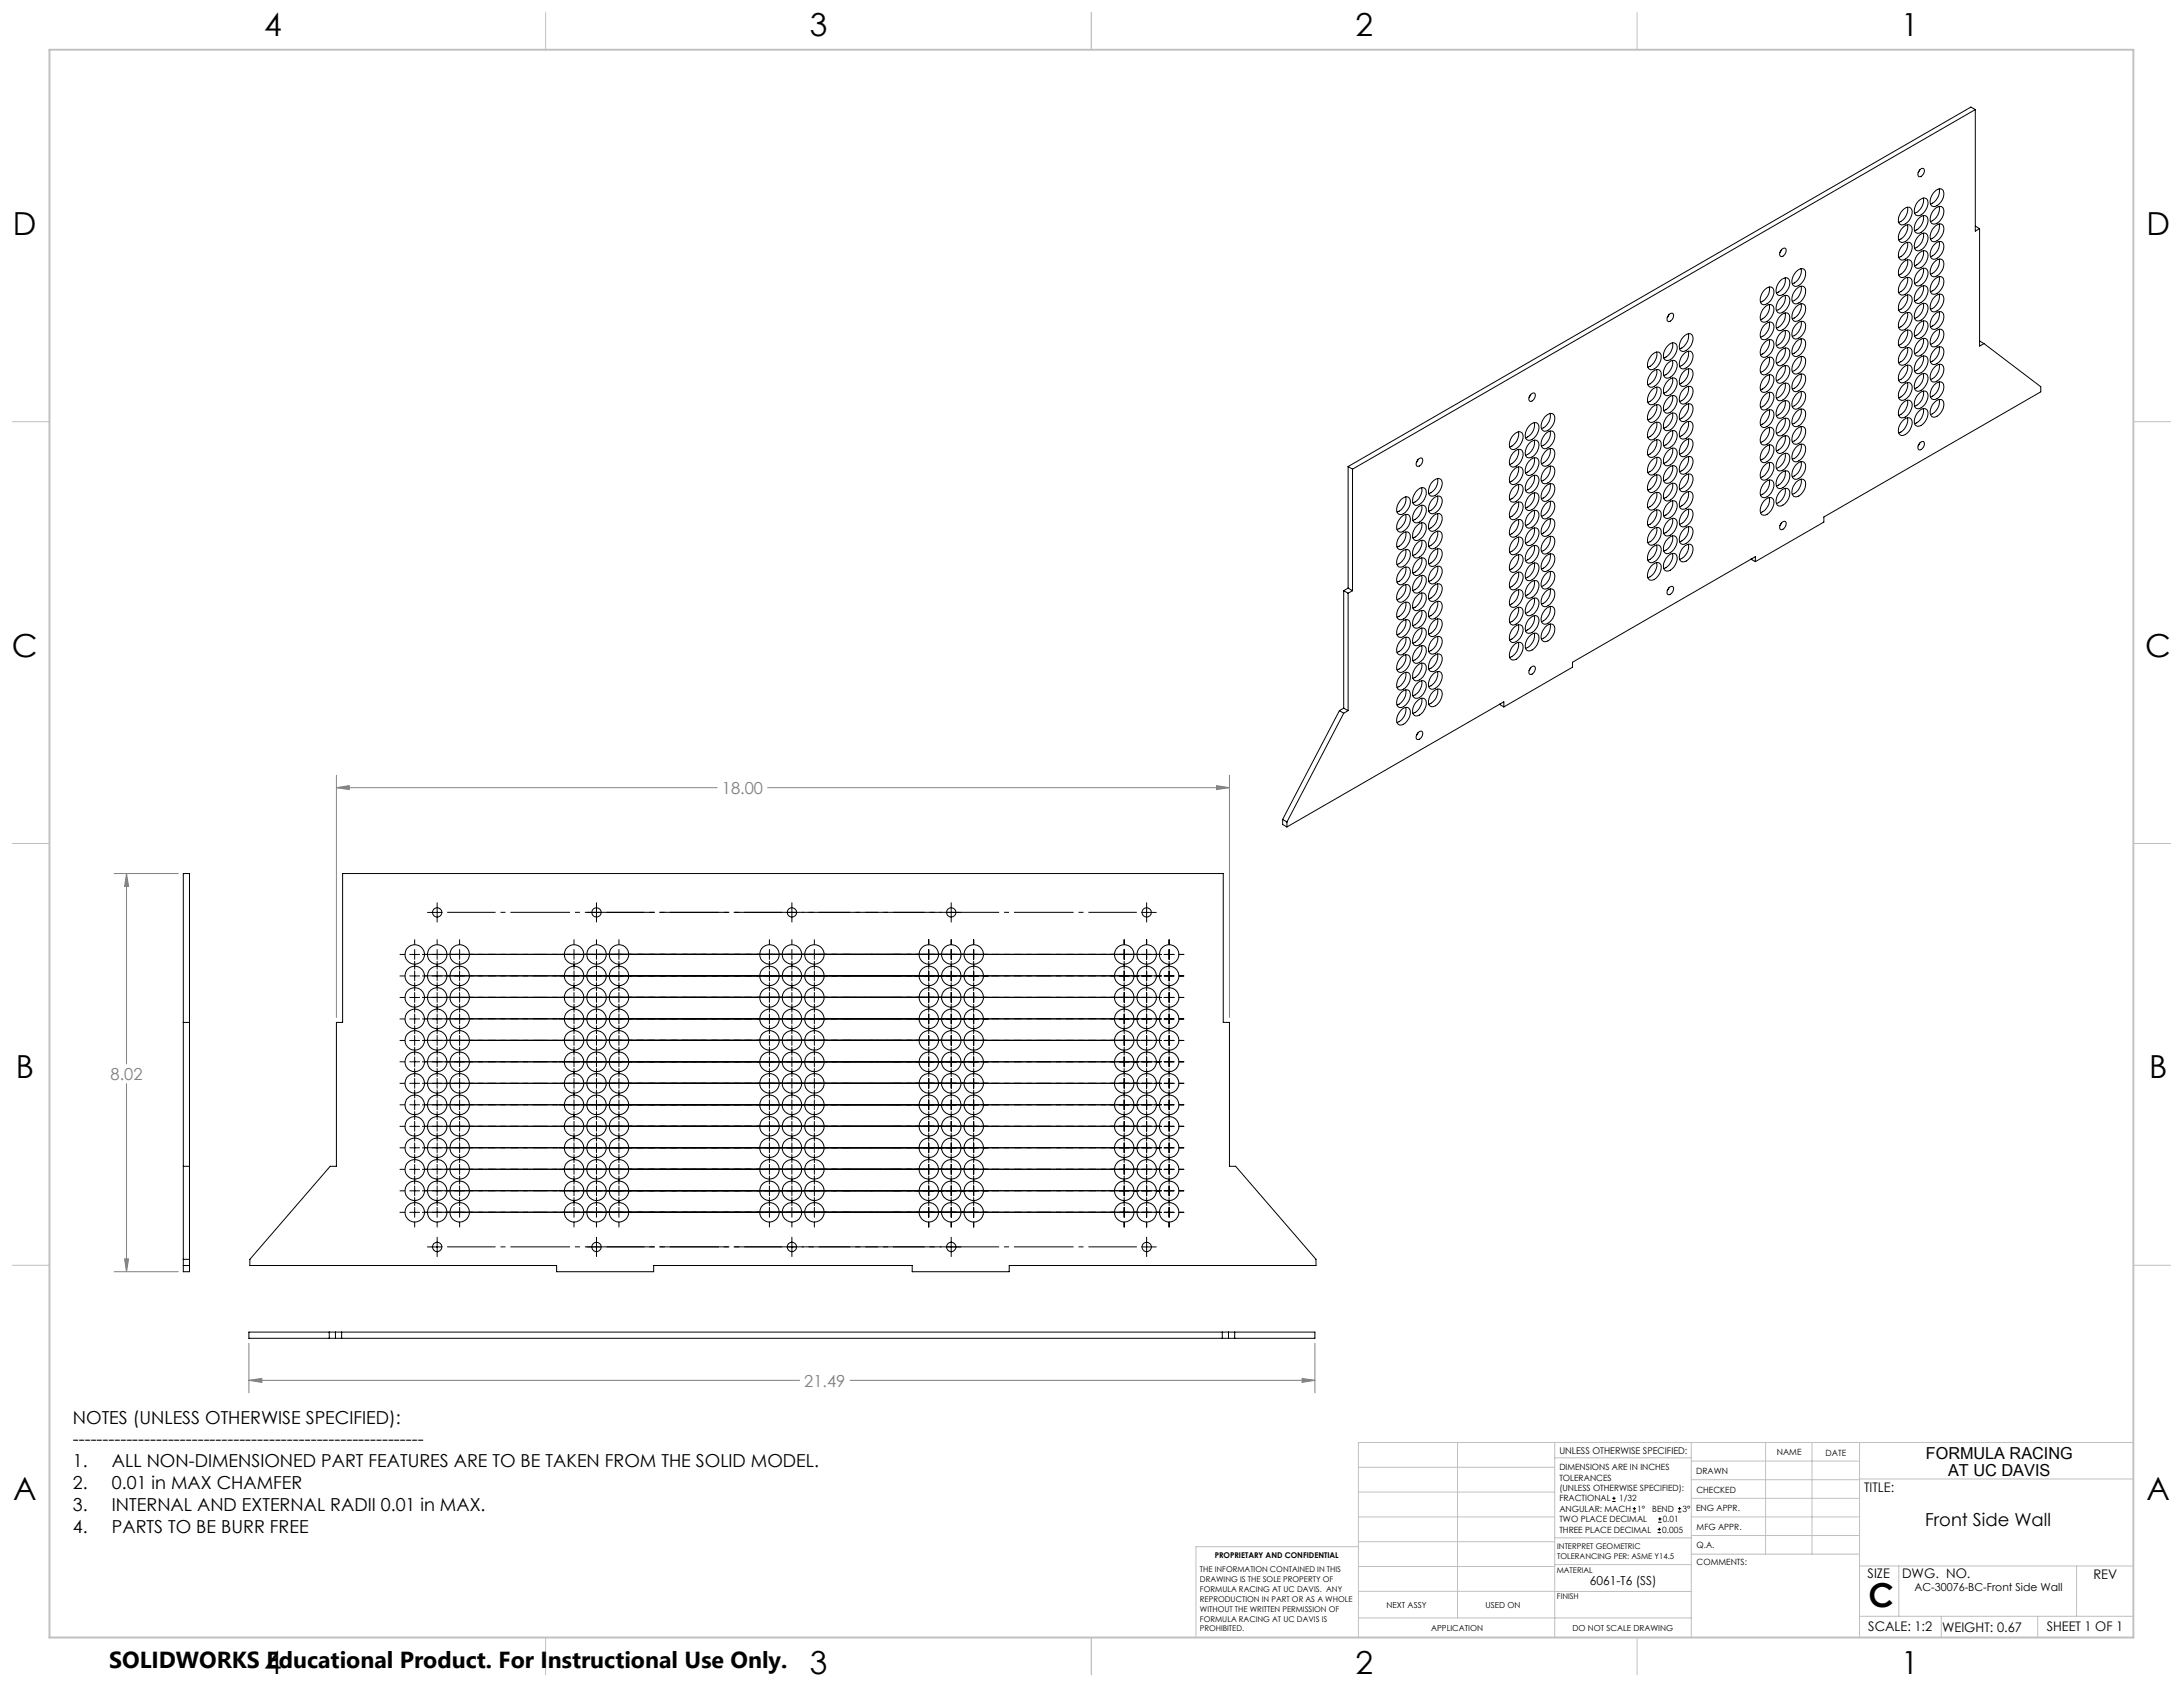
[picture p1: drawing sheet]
<svg xmlns="http://www.w3.org/2000/svg" width="559mm" height="432mm" viewBox="0 0 559 432" stroke-linecap="round" stroke-linejoin="round" font-family="sans-serif">
<defs><g id="words">
<text font-size="8.5" x="478.3" y="411.4">C</text>
<g font-size="8.1">
<text x="67.6" y="9.3">4</text>
<text x="207.3" y="9.3">3</text>
<text x="347" y="9.3">2</text>
<text x="486.7" y="9.3">1</text>
<text x="3.3" y="60.1">D</text>
<text x="549.4" y="60.1">D</text>
<text x="3" y="168">C</text>
<text x="549.1" y="168">C</text>
<text x="4" y="276">B</text>
<text x="550.1" y="276">B</text>
<text x="3.3" y="383.9">A</text>
<text x="549.4" y="383.9">A</text>
<text x="67.6" y="428.4">4</text>
<text x="207.3" y="428.4">3</text>
<text x="347" y="428.4">2</text>
<text x="486.7" y="428.4">1</text>
</g>
<text font-size="5.9" x="27.9" y="427">SOLIDWORKS Educational Product. For Instructional Use Only.</text>
<g font-size="4.6">
<text x="18.6" y="364.4">NOTES (UNLESS OTHERWISE SPECIFIED):</text>
<text x="18.6" y="370">-----------------------------------------------------------</text>
<text x="18.6" y="375.5">1.</text>
<text x="28.6" y="375.5">ALL NON-DIMENSIONED PART FEATURES ARE TO BE TAKEN FROM THE SOLID MODEL.</text>
<text x="18.6" y="381.1">2.</text>
<text x="28.6" y="381.1">0.01 in MAX CHAMFER</text>
<text x="18.6" y="386.7">3.</text>
<text x="28.6" y="386.7">INTERNAL AND EXTERNAL RADII 0.01 in MAX.</text>
<text x="18.6" y="392.3">4.</text>
<text x="28.6" y="392.3">PARTS TO BE BURR FREE</text>
<text x="492.8" y="390.6">Front Side Wall</text>
</g>
<g font-size="4.2" fill="#808080">
<text x="184.8" y="203.2">18.00</text>
<text x="28.3" y="276.4">8.02</text>
<text x="205.9" y="354.9">21.49</text>
</g>
<g font-size="4.2">
<text x="493" y="373.5">FORMULA RACING</text>
<text x="498.7" y="377.8">AT UC DAVIS</text>
</g>
<g font-size="3.4">
<text x="477.2" y="381.9">TITLE:</text>
<text x="478.1" y="404">SIZE</text>
<text x="486.9" y="404">DWG. NO.</text>
<text x="535.9" y="404.1">REV</text>
<text x="478.2" y="417.6">SCALE: 1:2</text>
<text x="497.1" y="417.7">WEIGHT: 0.67</text>
<text x="523.9" y="417.6">SHEET 1 OF 1</text>
</g>
<text font-size="3.2" x="407" y="405.7">6061-T6 (SS)</text>
<text font-size="2.8" x="490.1" y="407.2">AC-30076-BC-Front Side Wall</text>
<text font-size="2.4" x="399.2" y="372.1">UNLESS OTHERWISE SPECIFIED:</text>
<g font-size="2.2">
<text x="399.2" y="376.4">DIMENSIONS ARE IN INCHES</text>
<text x="434.2" y="377.3">DRAWN</text>
<text x="454.8" y="372.5">NAME</text>
<text x="467.3" y="372.6">DATE</text>
<text x="399.2" y="379">TOLERANCES</text>
<text x="399.2" y="381.7">(UNLESS OTHERWISE SPECIFIED):</text>
<text x="434.3" y="382.2">CHECKED</text>
<text x="399.2" y="384.3">FRACTIONAL</text>
<text x="399.2" y="387">ANGULAR: MACH</text>
<text x="399.2" y="389.6">TWO PLACE DECIMAL</text>
<text x="414.5" y="384.3">1/32</text>
<text x="419.1" y="387">1°</text>
<text x="422.9" y="387">BEND</text>
<text x="425.6" y="389.6">0.01</text>
<text x="430.6" y="387">3°</text>
<text x="434.2" y="386.8">ENG APPR.</text>
<text x="399.2" y="392.3">THREE PLACE DECIMAL</text>
<text x="425.5" y="392.3">0.005</text>
<text x="434.3" y="391.6">MFG APPR.</text>
<text x="434.3" y="396.3">Q.A.</text>
<text x="434.3" y="400.5">COMMENTS:</text>
</g>
<g font-size="2.1">
<text x="354.9" y="411.6">NEXT ASSY</text>
<text x="380.3" y="411.6">USED ON</text>
<text x="366.3" y="417.4">APPLICATION</text>
<text x="402.5" y="417.5">DO NOT SCALE DRAWING</text>
</g>
<g font-size="2">
<text x="310.9" y="398.8">PROPRIETARY AND CONFIDENTIAL</text>
<text x="398.6" y="396.5">INTERPRET GEOMETRIC</text>
<text x="398.6" y="399">TOLERANCING PER: ASME Y14.5</text>
<text x="307.2" y="402.4">THE INFORMATION CONTAINED IN THIS</text>
<text x="307.2" y="404.9">DRAWING IS THE SOLE PROPERTY OF</text>
<text x="307.2" y="407.5">FORMULA RACING AT UC DAVIS. ANY</text>
<text x="398.5" y="402.6">MATERIAL</text>
<text x="307.2" y="410">REPRODUCTION IN PART OR AS A WHOLE</text>
<text x="307.2" y="412.5">WITHOUT THE WRITTEN PERMISSION OF</text>
<text x="398.5" y="409.4">FINISH</text>
<text x="307.2" y="415">FORMULA RACING AT UC DAVIS IS</text>
<text x="307.2" y="417.6">PROHIBITED.</text>
</g>
</g></defs>
<g fill="none" stroke="#000" stroke-width=".26">
<path d="M505.6 28l-159.4 92.1M505.6 28v31.2l1.1-.7M505.6 28l-1.1-.6-159.4 92M487 53.8a1.33 1.33 0 0 1 1.1-.8 1.33 1.33 0 0 1 1.3 .7 3.4 3.4 0 0 1-2.6 3.9 1.64 1.64 0 0 1-.5-2.6zM487 58.3a1.33 1.33 0 0 1 1.1-.8 1.33 1.33 0 0 1 1.3 .6 3.6 3.6 0 0 1-2.2 3.9 1.04 1.04 0 0 1-1.2-1.3 4 4 0 0 1 1-2.4zM488.2 53.1a3.5 3.5 0 0 1-2.2 3.8M488.2 57.5a3.5 3.5 0 0 1-2.2 3.9M491.1 51.5a1.66 1.66 0 0 1 2.1-.6 3.2 3.2 0 0 1-2.3 4.3 1.29 1.29 0 0 1-.8-2zM491.1 56a1.32 1.32 0 0 1 1.1-.8 1.32 1.32 0 0 1 1.2 .6 3.4 3.4 0 0 1-2.5 3.9 1.69 1.69 0 0 1-.6-2.6zM491.4 43.5l-.4 .7M491.5 43.5l.3-.3 .6-.1a1.36 1.36 0 0 1-1.2 2.1 1.16 1.16 0 0 1 .3-1.7zM492.3 50.7a3.5 3.5 0 0 1-2.2 3.9"/>
<path d="M492.3 55.2a3.5 3.5 0 0 1-2.2 3.9M492.3 59.7a3.5 3.5 0 0 1-2.2 3.8M495.1 58.1a1.62 1.62 0 0 1 2.2-.5 3.2 3.2 0 0 1-2.4 4.3 1.72 1.72 0 0 1-.5-2.7zM495.1 49.1a1.32 1.32 0 0 1 1.2-.8 1.32 1.32 0 0 1 1.2 .7 3.3 3.3 0 0 1-2.6 3.9 1.67 1.67 0 0 1-.5-2.6zM495.1 53.6a1.32 1.32 0 0 1 1.2-.8 1.32 1.32 0 0 1 1.2 .6 3.3 3.3 0 0 1-2.6 4 1.33 1.33 0 0 1-.7-2zM496.4 48.3a3.5 3.5 0 0 1-2.3 3.9M496.4 52.8a3.5 3.5 0 0 1-2.3 3.9M496.4 57.3a3.5 3.5 0 0 1-2.3 3.9M505.6 57.9l1.1 .6M506.7 58.5v30.1l1.2-.7M451.6 74.3a1.32 1.32 0 0 1 1.2-.9 1.32 1.32 0 0 1 1.2 .7 3.4 3.4 0 0 1-2.6 3.9 1.69 1.69 0 0 1-.5-2.6zM451.6 78.7a1.32 1.32 0 0 1 1.2-.8 1.32 1.32 0 0 1 1.2 .7 3.4 3.4 0 0 1-2.6 3.9 1.29 1.29 0 0 1-.7-2z"/>
<path d="M452.9 73.4a3.5 3.5 0 0 1-2.3 3.9M452.9 78a3.5 3.5 0 0 1-2.3 3.8M455.7 71.9a1.32 1.32 0 0 1 1.1-.8 1.32 1.32 0 0 1 1.2 .6 3.3 3.3 0 0 1-2.5 3.9 1.33 1.33 0 0 1-.8-1.9zM455.7 76.4a1.34 1.34 0 0 1 2.3-.2 3.4 3.4 0 0 1-2.5 4 1.72 1.72 0 0 1-.6-2.7zM456 63.9l-.4 .7M456.1 63.9l.3-.3 .6-.1a1.38 1.38 0 0 1-1.2 2.1 1.2 1.2 0 0 1 .3-1.7zM457 71.1a3.5 3.5 0 0 1-2.3 3.9M457 75.6a3.6 3.6 0 0 1-2.3 3.9M459.7 78.5a1.66 1.66 0 0 1 2.2-.5 3.1 3.1 0 0 1-2.4 4.3 1.33 1.33 0 0 1-.7-2zM459.7 69.6a1.62 1.62 0 0 1 2.2-.6 3.2 3.2 0 0 1-2.4 4.3 1.69 1.69 0 0 1-.5-2.6zM459.7 74a1.57 1.57 0 0 1 2.2-.5 3.1 3.1 0 0 1-2.4 4.3 1.67 1.67 0 0 1-.5-2.6zM461 68.8a3.6 3.6 0 0 1-2.2 3.8"/>
<path d="M461 73.3a3.5 3.5 0 0 1-2.2 3.8M461 77.8a3.6 3.6 0 0 1-2.2 3.8M487 76.3a1.57 1.57 0 0 1 2.1-.6 2.87 2.87 0 0 1-.9 3.7 1.19 1.19 0 0 1-1.5 .6 1.19 1.19 0 0 1-.7-1.4 3.8 3.8 0 0 1 1-2.3zM487 71.8a1.33 1.33 0 0 1 1.1-.8 1.33 1.33 0 0 1 1.3 .6 3.6 3.6 0 0 1-2.2 3.9 1.04 1.04 0 0 1-1.2-1.3 4 4 0 0 1 1-2.4zM487 67.3a1.33 1.33 0 0 1 1.1-.8 1.33 1.33 0 0 1 1.3 .6 3.4 3.4 0 0 1-2.6 3.9 1.64 1.64 0 0 1-.5-2.6zM487 62.8a1.33 1.33 0 0 1 1.1-.8 1.33 1.33 0 0 1 1.3 .7 3.4 3.4 0 0 1-2.6 3.9 1.69 1.69 0 0 1-.5-2.7zM488.2 62a3.6 3.6 0 0 1-2.2 3.9M488.2 66.5a3.6 3.6 0 0 1-2.2 3.9M488.2 71a3.5 3.5 0 0 1-2.2 3.9M488.2 75.5a3.6 3.6 0 0 1-2.2 3.9M488.2 80a3.6 3.6 0 0 1-2.2 3.9M491.1 78.4a1.32 1.32 0 0 1 1.1-.8 1.32 1.32 0 0 1 1.2 .6 3.4 3.4 0 0 1-2.5 4 1.29 1.29 0 0 1-.8-2z"/>
<path d="M491.1 73.9a1.32 1.32 0 0 1 1.1-.8 1.32 1.32 0 0 1 1.2 .7 3.4 3.4 0 0 1-2.5 3.9 1.67 1.67 0 0 1-.6-2.6zM491.1 69.5a1.32 1.32 0 0 1 1.1-.9 1.32 1.32 0 0 1 1.2 .7 3.4 3.4 0 0 1-2.5 3.9 1.72 1.72 0 0 1-.6-2.6zM491.1 64.9a1.66 1.66 0 0 1 2.1-.5 3.2 3.2 0 0 1-2.3 4.3 1.29 1.29 0 0 1-.8-2zM491.1 60.5a1.32 1.32 0 0 1 1.1-.9 1.32 1.32 0 0 1 1.2 .7 3.4 3.4 0 0 1-2.5 3.9 1.67 1.67 0 0 1-.6-2.6zM492.3 64.2a3.5 3.5 0 0 1-2.2 3.9M492.3 68.7a3.5 3.5 0 0 1-2.2 3.8M492.3 73.1a3.5 3.5 0 0 1-2.2 3.9M492.3 77.6a3.5 3.5 0 0 1-2.2 3.9M495.1 76.1a1.32 1.32 0 0 1 1.2-.8 1.32 1.32 0 0 1 1.2 .6 3.3 3.3 0 0 1-2.6 3.9 1.69 1.69 0 0 1-.5-2.6zM495.1 71.6a1.66 1.66 0 0 1 2.2-.6 3.1 3.1 0 0 1-2.4 4.3 1.33 1.33 0 0 1-.7-2zM495.1 67.1a1.32 1.32 0 0 1 1.2-.8 1.32 1.32 0 0 1 1.2 .6 3.3 3.3 0 0 1-2.6 3.9 1.33 1.33 0 0 1-.7-1.9zM495.1 62.6a1.32 1.32 0 0 1 1.2-.8 1.32 1.32 0 0 1 1.2 .6 3.3 3.3 0 0 1-2.6 4 1.69 1.69 0 0 1-.5-2.7z"/>
<path d="M496.4 61.8a3.5 3.5 0 0 1-2.3 3.9M496.4 66.3a3.5 3.5 0 0 1-2.3 3.9M496.4 70.8a3.5 3.5 0 0 1-2.3 3.9M496.4 75.3a3.5 3.5 0 0 1-2.3 3.9M496.4 79.8a3.5 3.5 0 0 1-2.3 3.8M422.8 90.9a1.62 1.62 0 0 1 2.1-.6 3.2 3.2 0 0 1-2.3 4.4 1.69 1.69 0 0 1-.6-2.7zM422.8 99.9a1.66 1.66 0 0 1 2.1-.6 3.1 3.1 0 0 1-2.3 4.3 1.33 1.33 0 0 1-.8-2zM422.8 95.4a1.57 1.57 0 0 1 2.1-.5 3.1 3.1 0 0 1-2.3 4.2 1.67 1.67 0 0 1-.6-2.6zM424 90.1a3.6 3.6 0 0 1-2.2 3.9M424 94.6a3.5 3.5 0 0 1-2.2 3.9M424 99.1a3.6 3.6 0 0 1-2.2 3.9M426.9 93a1.63 1.63 0 0 1 2.1-.5 3.3 3.3 0 0 1-1.9 4.3 1.05 1.05 0 0 1-1.3-1.4 4 4 0 0 1 1.1-2.4z"/>
<path d="M426.9 88.5a1.32 1.32 0 0 1 1.1-.8 1.32 1.32 0 0 1 1.2 .7 3.4 3.4 0 0 1-2.6 3.9 1.67 1.67 0 0 1-.5-2.6zM426.9 97.5a1.32 1.32 0 0 1 1.1-.8 1.32 1.32 0 0 1 1.2 .7 3.4 3.4 0 0 1-2.6 3.9 1.69 1.69 0 0 1-.5-2.6zM427.2 80.5l1-.3a1.38 1.38 0 0 1-1.2 2.1 1.22 1.22 0 0 1 .2-1.8zM427.2 80.5l-.4 .8M428.1 87.8a3.5 3.5 0 0 1-2.2 3.8M428.1 92.3a3.6 3.6 0 0 1-2.2 3.8M428.1 96.7a3.6 3.6 0 0 1-2.2 3.9M430.9 86.2a1.32 1.32 0 0 1 1.1-.8 1.32 1.32 0 0 1 1.3 .6 3.3 3.3 0 0 1-2.6 4 1.72 1.72 0 0 1-.5-2.7zM430.9 99.7a1.34 1.34 0 0 1 2.4-.2 3.4 3.4 0 0 1-2.6 3.9 1.72 1.72 0 0 1-.5-2.6zM430.9 95.2a1.32 1.32 0 0 1 1.1-.8 1.32 1.32 0 0 1 1.3 .6 3.3 3.3 0 0 1-2.6 3.9 1.29 1.29 0 0 1-.7-2zM430.9 90.7a1.32 1.32 0 0 1 1.1-.8 1.32 1.32 0 0 1 1.3 .6 3.3 3.3 0 0 1-2.6 3.9 1.67 1.67 0 0 1-.5-2.6zM432.2 85.4a3.5 3.5 0 0 1-2.3 3.9"/>
<path d="M432.2 89.9a3.5 3.5 0 0 1-2.3 3.9M432.2 94.4a3.5 3.5 0 0 1-2.3 3.8M432.2 98.9a3.5 3.5 0 0 1-2.3 3.9M451.6 96.7a1.32 1.32 0 0 1 1.2-.8 1.32 1.32 0 0 1 1.2 .6 3.4 3.4 0 0 1-2.6 3.9 1.29 1.29 0 0 1-.7-1.9zM451.6 92.2a1.32 1.32 0 0 1 1.2-.8 1.32 1.32 0 0 1 1.2 .6 3.4 3.4 0 0 1-2.6 4 1.67 1.67 0 0 1-.5-2.7zM451.6 87.7a1.32 1.32 0 0 1 1.2-.8 1.32 1.32 0 0 1 1.2 .7 3.4 3.4 0 0 1-2.6 3.9 1.69 1.69 0 0 1-.5-2.6zM451.6 83.2a1.66 1.66 0 0 1 2.2-.5 3.2 3.2 0 0 1-2.4 4.3 1.29 1.29 0 0 1-.7-2zM452.9 82.4a3.5 3.5 0 0 1-2.3 3.9M452.9 86.9a3.5 3.5 0 0 1-2.3 3.9M452.9 91.4a3.5 3.5 0 0 1-2.3 3.9M452.9 95.9a3.5 3.5 0 0 1-2.3 3.9M455.7 98.8a1.32 1.32 0 0 1 1.1-.8 1.32 1.32 0 0 1 1.2 .7 3.3 3.3 0 0 1-2.5 3.9 1.33 1.33 0 0 1-.8-2z"/>
<path d="M455.7 94.4a1.32 1.32 0 0 1 1.1-.9 1.32 1.32 0 0 1 1.2 .7 3.3 3.3 0 0 1-2.5 3.9 1.69 1.69 0 0 1-.6-2.6zM455.7 89.9a1.66 1.66 0 0 1 2.1-.6 3.2 3.2 0 0 1-2.3 4.3 1.72 1.72 0 0 1-.6-2.6zM455.7 85.4a1.32 1.32 0 0 1 1.1-.8 1.32 1.32 0 0 1 1.2 .6 3.3 3.3 0 0 1-2.5 3.9 1.33 1.33 0 0 1-.8-2zM455.7 80.9a1.32 1.32 0 0 1 1.1-.8 1.32 1.32 0 0 1 1.2 .6 3.3 3.3 0 0 1-2.5 3.9 1.67 1.67 0 0 1-.6-2.6zM457 80.1a3.6 3.6 0 0 1-2.3 3.9M457 84.6a3.5 3.5 0 0 1-2.3 3.8M457 89.1a3.6 3.6 0 0 1-2.3 3.9M457 93.6a3.6 3.6 0 0 1-2.3 3.8M457 98.1a3.5 3.5 0 0 1-2.3 3.8M459.7 96.5a1.62 1.62 0 0 1 2.2-.5 3.2 3.2 0 0 1-2.4 4.3 1.72 1.72 0 0 1-.5-2.7zM459.7 92a1.66 1.66 0 0 1 2.2-.5 3.1 3.1 0 0 1-2.4 4.2 1.33 1.33 0 0 1-.7-1.9zM459.7 87.5a1.62 1.62 0 0 1 2.2-.5 3.2 3.2 0 0 1-2.4 4.3 1.67 1.67 0 0 1-.5-2.6z"/>
<path d="M459.7 83a1.62 1.62 0 0 1 2.2-.5 3.2 3.2 0 0 1-2.4 4.3 1.72 1.72 0 0 1-.5-2.7zM461 82.2a3.6 3.6 0 0 1-2.2 3.9M461 86.7a3.6 3.6 0 0 1-2.2 3.9M461 91.2a3.5 3.5 0 0 1-2.2 3.9M461 95.7a3.6 3.6 0 0 1-2.2 3.9M487 98.7a1.33 1.33 0 0 1 1.1-.8 1.33 1.33 0 0 1 1.3 .7 3.4 3.4 0 0 1-2.6 3.9 1.64 1.64 0 0 1-.5-2.6zM487 94.3a1.33 1.33 0 0 1 1.1-.9 1.33 1.33 0 0 1 1.3 .7 3.4 3.4 0 0 1-2.6 3.9 1.66 1.66 0 0 1-.5-2.6zM487 89.7a1.6 1.6 0 0 1 2.1-.5 2.88 2.88 0 0 1-.9 3.7 1.2 1.2 0 0 1-1.5 .6 1.2 1.2 0 0 1-.7-1.4 4 4 0 0 1 1-2.4zM487 85.3a1.33 1.33 0 0 1 1.1-.8 1.33 1.33 0 0 1 1.3 .6 3.6 3.6 0 0 1-2.2 3.9 1.04 1.04 0 0 1-1.2-1.4 4 4 0 0 1 1-2.3zM487 80.8a1.33 1.33 0 0 1 1.1-.8 1.33 1.33 0 0 1 1.3 .6 3.4 3.4 0 0 1-2.6 3.9 1.66 1.66 0 0 1-.5-2.6zM488.2 84.5a3.5 3.5 0 0 1-2.2 3.8M488.2 89a3.6 3.6 0 0 1-2.2 3.9"/>
<path d="M488.2 93.5a3.6 3.6 0 0 1-2.2 3.8M488.2 98a3.5 3.5 0 0 1-2.2 3.8M491.1 96.4a1.66 1.66 0 0 1 2.1-.6 3.3 3.3 0 0 1-1.9 4.3 1.25 1.25 0 0 1-1.2-.6 1.25 1.25 0 0 1 0-1.4zM491.1 91.9a1.32 1.32 0 0 1 1.1-.8 1.32 1.32 0 0 1 1.2 .6 3.4 3.4 0 0 1-2.5 3.9 1.29 1.29 0 0 1-.8-1.9zM491.1 87.4a1.32 1.32 0 0 1 1.1-.8 1.32 1.32 0 0 1 1.2 .6 3.4 3.4 0 0 1-2.5 4 1.67 1.67 0 0 1-.6-2.7zM491.1 82.9a1.34 1.34 0 0 1 2.3-.2 3.4 3.4 0 0 1-2.5 4 1.72 1.72 0 0 1-.6-2.7zM492.3 82.1a3.5 3.5 0 0 1-2.2 3.9M492.3 86.6a3.5 3.5 0 0 1-2.2 3.9M492.3 91.1a3.5 3.5 0 0 1-2.2 3.9M492.3 95.6a3.5 3.5 0 0 1-2.2 3.9M495.1 98.5a1.32 1.32 0 0 1 1.2-.8 1.32 1.32 0 0 1 1.2 .7 3.3 3.3 0 0 1-2.6 3.9 1.33 1.33 0 0 1-.7-2zM495.1 94.1a1.32 1.32 0 0 1 1.2-.9 1.32 1.32 0 0 1 1.2 .7 3.3 3.3 0 0 1-2.6 3.9 1.67 1.67 0 0 1-.5-2.6z"/>
<path d="M495.1 89.6a1.32 1.32 0 0 1 1.2-.9 1.32 1.32 0 0 1 1.2 .7 3.3 3.3 0 0 1-2.6 3.9 1.72 1.72 0 0 1-.5-2.6zM495.1 85.1a1.66 1.66 0 0 1 2.2-.6 3.1 3.1 0 0 1-2.4 4.3 1.33 1.33 0 0 1-.7-2zM495.1 80.6a1.32 1.32 0 0 1 1.2-.8 1.32 1.32 0 0 1 1.2 .6 3.3 3.3 0 0 1-2.6 3.9 1.67 1.67 0 0 1-.5-2.6zM496.4 84.3a3.5 3.5 0 0 1-2.3 3.9M496.4 88.8a3.5 3.5 0 0 1-2.3 3.8M496.4 93.2a3.5 3.5 0 0 1-2.3 3.9M496.4 97.8a3.5 3.5 0 0 1-2.3 3.8M506.7 87.3l1.2 .6M507.9 87.9l14.5 11.1v1.3l-55.5 32v1.3l-17.6 10.2M345.1 119.4v31.1M345.1 119.4l1.1 .7M363 117.6l.7-.4 .3 .1a1.39 1.39 0 0 1-1.3 2 1.21 1.21 0 0 1 .3-1.7z"/>
<path d="M363 117.6l-.4 .8M387.4 111.3a1.62 1.62 0 0 1 2.2-.5 3.3 3.3 0 0 1-2 4.2 1.25 1.25 0 0 1-1.2-.6 1.25 1.25 0 0 1 .1-1.3l.5-1.3zM387.4 115.8a1.32 1.32 0 0 1 1.1-.8 1.32 1.32 0 0 1 1.3 .6 3.4 3.4 0 0 1-2.6 4 1.69 1.69 0 0 1-.5-2.7zM388.7 110.5a3.5 3.5 0 0 1-2.3 3.9M388.7 115a3.5 3.5 0 0 1-2.3 3.9M388.7 119.5a3.4 3.4 0 0 1-2.3 3.9M391.5 109a1.32 1.32 0 0 1 1.1-.8 1.32 1.32 0 0 1 1.2 .6 3.3 3.3 0 0 1-2.5 3.9 1.67 1.67 0 0 1-.6-2.6zM391.5 113.5a1.32 1.32 0 0 1 1.1-.9 1.32 1.32 0 0 1 1.2 .7 3.3 3.3 0 0 1-2.5 3.9 1.29 1.29 0 0 1-.8-2zM391.5 118a1.32 1.32 0 0 1 1.1-.9 1.32 1.32 0 0 1 1.2 .7 3.3 3.3 0 0 1-2.5 3.9 1.72 1.72 0 0 1-.6-2.6zM391.8 101l-.4 .7M391.9 100.9l.3-.2 .6-.1a1.39 1.39 0 0 1-1.2 2.1 1.21 1.21 0 0 1 .3-1.8zM392.7 108.2a3.5 3.5 0 0 1-2.2 3.8"/>
<path d="M392.7 112.7a3.5 3.5 0 0 1-2.2 3.9M392.7 117.2a3.5 3.5 0 0 1-2.2 3.8M395.5 106.6a1.66 1.66 0 0 1 2.2-.5 3.2 3.2 0 0 1-2.4 4.3 1.72 1.72 0 0 1-.5-2.7zM395.5 111.1a1.32 1.32 0 0 1 1.2-.8 1.32 1.32 0 0 1 1.2 .6 3.3 3.3 0 0 1-2.6 4 1.69 1.69 0 0 1-.5-2.6zM395.5 115.6a1.32 1.32 0 0 1 1.2-.8 1.32 1.32 0 0 1 1.2 .6 3.3 3.3 0 0 1-2.6 3.9 1.33 1.33 0 0 1-.7-1.9zM396.8 105.8a3.6 3.6 0 0 1-2.2 3.9M396.8 110.3a3.6 3.6 0 0 1-2.2 3.9M396.8 114.8a3.5 3.5 0 0 1-2.2 3.9M396.8 119.3a3.6 3.6 0 0 1-2.2 3.9M422.8 117.9a1.62 1.62 0 0 1 2.1-.6 3.2 3.2 0 0 1-2.3 4.3 1.72 1.72 0 0 1-.6-2.6zM422.8 113.3a1.66 1.66 0 0 1 2.1-.5 3.1 3.1 0 0 1-2.3 4.3 1.33 1.33 0 0 1-.8-2zM422.8 108.9a1.62 1.62 0 0 1 2.1-.6 3.2 3.2 0 0 1-2.3 4.3 1.67 1.67 0 0 1-.6-2.6z"/>
<path d="M422.8 104.4a1.62 1.62 0 0 1 2.1-.6 3.2 3.2 0 0 1-2.3 4.3 1.72 1.72 0 0 1-.6-2.6zM424 103.6a3.6 3.6 0 0 1-2.2 3.9M424 108.1a3.6 3.6 0 0 1-2.2 3.8M424 112.6a3.5 3.5 0 0 1-2.2 3.8M424 117.1a3.6 3.6 0 0 1-2.2 3.8M426.9 120a1.32 1.32 0 0 1 1.1-.8 1.32 1.32 0 0 1 1.2 .6 3.4 3.4 0 0 1-2.6 3.9 1.67 1.67 0 0 1-.5-2.6zM426.9 115.5a1.32 1.32 0 0 1 1.1-.8 1.32 1.32 0 0 1 1.2 .6 3.4 3.4 0 0 1-2.6 3.9 1.67 1.67 0 0 1-.5-2.6zM426.9 111a1.32 1.32 0 0 1 1.1-.8 1.32 1.32 0 0 1 1.2 .6 3.4 3.4 0 0 1-2.6 4 1.69 1.69 0 0 1-.5-2.7zM426.9 106.5a1.63 1.63 0 0 1 2.1-.5 3.2 3.2 0 0 1-2.4 4.2 1.67 1.67 0 0 1-.5-2.6zM426.9 102a1.32 1.32 0 0 1 1.1-.8 1.32 1.32 0 0 1 1.2 .6 3.4 3.4 0 0 1-2.6 4 1.67 1.67 0 0 1-.5-2.6zM428.1 101.2a3.5 3.5 0 0 1-2.2 3.9M428.1 105.7a3.6 3.6 0 0 1-2.2 3.9"/>
<path d="M428.1 110.2a3.6 3.6 0 0 1-2.2 3.9M428.1 114.7a3.5 3.5 0 0 1-2.2 3.9M428.1 119.2a3.6 3.6 0 0 1-2.2 3.9M430.9 117.7a1.32 1.32 0 0 1 1.1-.9 1.32 1.32 0 0 1 1.3 .7 3.3 3.3 0 0 1-2.6 3.9 1.69 1.69 0 0 1-.5-2.6zM430.9 113.1a1.66 1.66 0 0 1 2.2-.5 3.2 3.2 0 0 1-2.4 4.3 1.72 1.72 0 0 1-.5-2.6zM430.9 108.7a1.32 1.32 0 0 1 1.1-.9 1.32 1.32 0 0 1 1.3 .7 3.3 3.3 0 0 1-2.6 3.9 1.29 1.29 0 0 1-.7-2zM430.9 104.2a1.32 1.32 0 0 1 1.1-.8 1.32 1.32 0 0 1 1.3 .6 3.3 3.3 0 0 1-2.6 3.9 1.67 1.67 0 0 1-.5-2.6zM432.2 103.4a3.5 3.5 0 0 1-2.3 3.8M432.2 107.9a3.5 3.5 0 0 1-2.3 3.8M432.2 112.4a3.5 3.5 0 0 1-2.3 3.8M432.2 116.8a3.5 3.5 0 0 1-2.3 3.9M451.6 119.2a1.32 1.32 0 0 1 1.2-.9 1.32 1.32 0 0 1 1.2 .7 3.4 3.4 0 0 1-2.6 3.9 1.69 1.69 0 0 1-.5-2.6z"/>
<path d="M451.6 114.7a1.62 1.62 0 0 1 2.2-.6 3.3 3.3 0 0 1-2 4.3 1.25 1.25 0 0 1-1.2-.6 1.25 1.25 0 0 1 .1-1.4l.5-1.2zM451.6 110.2a1.32 1.32 0 0 1 1.2-.8 1.32 1.32 0 0 1 1.2 .6 3.4 3.4 0 0 1-2.6 3.9 1.29 1.29 0 0 1-.7-2zM451.6 105.7a1.32 1.32 0 0 1 1.2-.8 1.32 1.32 0 0 1 1.2 .6 3.4 3.4 0 0 1-2.6 3.9 1.67 1.67 0 0 1-.5-2.6zM451.6 101.2a1.32 1.32 0 0 1 1.2-.8 1.32 1.32 0 0 1 1.2 .6 3.4 3.4 0 0 1-2.6 4 1.72 1.72 0 0 1-.5-2.7zM452.9 100.4a3.5 3.5 0 0 1-2.3 3.9M452.9 104.9a3.5 3.5 0 0 1-2.3 3.9M452.9 109.4a3.5 3.5 0 0 1-2.3 3.8M452.9 113.9a3.5 3.5 0 0 1-2.3 3.9M452.9 118.4a3.5 3.5 0 0 1-2.3 3.8M455.7 116.8a1.32 1.32 0 0 1 1.1-.8 1.32 1.32 0 0 1 1.2 .6 3.3 3.3 0 0 1-2.5 3.9 1.33 1.33 0 0 1-.8-1.9zM455.7 112.3a1.32 1.32 0 0 1 1.1-.8 1.32 1.32 0 0 1 1.2 .6 3.3 3.3 0 0 1-2.5 4 1.67 1.67 0 0 1-.6-2.6zM455.7 107.8a1.32 1.32 0 0 1 1.1-.8 1.32 1.32 0 0 1 1.2 .7 3.3 3.3 0 0 1-2.5 3.9 1.69 1.69 0 0 1-.6-2.6z"/>
<path d="M455.7 103.3a1.66 1.66 0 0 1 2.1-.5 3.1 3.1 0 0 1-2.3 4.3 1.33 1.33 0 0 1-.8-2zM457 102.6a3.6 3.6 0 0 1-2.3 3.8M457 107a3.6 3.6 0 0 1-2.3 3.9M457 111.5a3.5 3.5 0 0 1-2.3 3.9M457 116a3.6 3.6 0 0 1-2.3 3.9M459.7 119a1.57 1.57 0 0 1 2.2-.6 3.1 3.1 0 0 1-2.4 4.3 1.33 1.33 0 0 1-.7-2zM459.7 114.5a1.62 1.62 0 0 1 2.2-.6 3.2 3.2 0 0 1-2.4 4.3 1.69 1.69 0 0 1-.5-2.6zM459.7 110a1.66 1.66 0 0 1 2.2-.6 3.1 3.1 0 0 1-2.4 4.3 1.33 1.33 0 0 1-.7-2zM459.7 105.5a1.57 1.57 0 0 1 2.2-.5 3.1 3.1 0 0 1-2.4 4.2 1.33 1.33 0 0 1-.7-2zM459.7 101a1.62 1.62 0 0 1 2.2-.6 3.2 3.2 0 0 1-2.4 4.3 1.67 1.67 0 0 1-.5-2.6zM461 100.2a3.6 3.6 0 0 1-2.2 3.9M461 104.7a3.5 3.5 0 0 1-2.2 3.8"/>
<path d="M461 109.2a3.6 3.6 0 0 1-2.2 3.9M461 113.7a3.6 3.6 0 0 1-2.2 3.8M461 118.2a3.5 3.5 0 0 1-2.2 3.8M487 107.7a1.33 1.33 0 0 1 1.1-.8 1.33 1.33 0 0 1 1.3 .7 3.4 3.4 0 0 1-2.6 3.9 1.69 1.69 0 0 1-.5-2.7zM487 103.2a1.33 1.33 0 0 1 1.1-.8 1.33 1.33 0 0 1 1.3 .6 3.6 3.6 0 0 1-2.2 3.9 1.02 1.02 0 0 1-1-.2 1.02 1.02 0 0 1-.2-1.1 4 4 0 0 1 1-2.4zM488.2 102.4a3.6 3.6 0 0 1-2.2 3.9M488.2 106.9a3.6 3.6 0 0 1-2.2 3.9M491.1 105.4a1.32 1.32 0 0 1 1.1-.8 1.32 1.32 0 0 1 1.2 .6 3.4 3.4 0 0 1-2.5 3.9 1.29 1.29 0 0 1-.8-2zM491.1 100.9a1.32 1.32 0 0 1 1.1-.8 1.32 1.32 0 0 1 1.2 .6 3.4 3.4 0 0 1-2.5 3.9 1.69 1.69 0 0 1-.6-2.6zM491.4 113.4l-.4 .7M491.5 113.4l.3-.3 .6-.1a1.38 1.38 0 0 1-1.2 2.1 1.16 1.16 0 0 1 .3-1.7zM492.3 100.1a3.5 3.5 0 0 1-2.2 3.9"/>
<path d="M492.3 104.6a3.5 3.5 0 0 1-2.2 3.8M495.1 103a1.34 1.34 0 0 1 2.4-.2 3.4 3.4 0 0 1-2.6 4 1.72 1.72 0 0 1-.5-2.7zM496.4 102.2a3.5 3.5 0 0 1-2.3 3.9M346.2 120.1v31.1M358.6 132.5a1.32 1.32 0 0 1 1.1-.9 1.32 1.32 0 0 1 1.2 .7 3.3 3.3 0 0 1-2.5 3.9 1.69 1.69 0 0 1-.6-2.6zM358.6 136.9a1.32 1.32 0 0 1 1.1-.8 1.32 1.32 0 0 1 1.2 .7 3.3 3.3 0 0 1-2.5 3.9 1.33 1.33 0 0 1-.8-2zM358.6 128a1.66 1.66 0 0 1 2.1-.6 3.1 3.1 0 0 1-2.3 4.3 1.33 1.33 0 0 1-.8-2zM359.8 127.2a3.6 3.6 0 0 1-2.2 3.9M359.8 131.7a3.6 3.6 0 0 1-2.2 3.8M359.8 136.2a3.5 3.5 0 0 1-2.2 3.8M362.7 134.6a1.57 1.57 0 0 1 2.1-.5 3.2 3.2 0 0 1-2.4 4.3 1.69 1.69 0 0 1-.5-2.7zM362.7 139.1a1.33 1.33 0 0 1 1.1-.8 1.33 1.33 0 0 1 1.2 .6 3.4 3.4 0 0 1-2.6 3.9 1.66 1.66 0 0 1-.5-2.6z"/>
<path d="M362.7 125.6a1.33 1.33 0 0 1 1.1-.8 1.33 1.33 0 0 1 1.2 .6 3.4 3.4 0 0 1-2.6 4 1.64 1.64 0 0 1-.5-2.6zM362.7 130.1a1.33 1.33 0 0 1 1.1-.8 1.33 1.33 0 0 1 1.2 .6 3.6 3.6 0 0 1-2.1 3.9 1.04 1.04 0 0 1-1.3-1.3 4 4 0 0 1 1.1-2.4zM363.9 124.8a3.6 3.6 0 0 1-2.2 3.9M363.9 129.3a3.5 3.5 0 0 1-2.2 3.9M363.9 133.8a3.6 3.6 0 0 1-2.2 3.9M363.9 138.3a3.6 3.6 0 0 1-2.2 3.9M366.7 127.8a1.32 1.32 0 0 1 1.1-.8 1.32 1.32 0 0 1 1.3 .6 3.4 3.4 0 0 1-2.6 3.9 1.69 1.69 0 0 1-.5-2.6zM366.7 132.3a1.32 1.32 0 0 1 1.1-.9 1.32 1.32 0 0 1 1.3 .7 3.4 3.4 0 0 1-2.6 3.9 1.67 1.67 0 0 1-.5-2.6zM366.7 136.7a1.32 1.32 0 0 1 1.1-.8 1.32 1.32 0 0 1 1.3 .7 3.4 3.4 0 0 1-2.6 3.9 1.29 1.29 0 0 1-.7-2zM366.7 123.3a1.66 1.66 0 0 1 2.2-.6 3.2 3.2 0 0 1-2.4 4.3 1.29 1.29 0 0 1-.7-2zM368 122.5a3.5 3.5 0 0 1-2.3 3.9M368 127a3.5 3.5 0 0 1-2.3 3.8"/>
<path d="M368 131.5a3.5 3.5 0 0 1-2.3 3.8M368 136a3.5 3.5 0 0 1-2.3 3.8M387.4 138.3a1.66 1.66 0 0 1 2.2-.6 3.2 3.2 0 0 1-2.4 4.3 1.29 1.29 0 0 1-.7-2zM387.4 129.3a1.32 1.32 0 0 1 1.1-.8 1.32 1.32 0 0 1 1.3 .6 3.4 3.4 0 0 1-2.6 3.9 1.69 1.69 0 0 1-.5-2.6zM387.4 133.8a1.32 1.32 0 0 1 1.1-.8 1.32 1.32 0 0 1 1.3 .6 3.4 3.4 0 0 1-2.6 3.9 1.67 1.67 0 0 1-.5-2.6zM387.4 124.8a1.66 1.66 0 0 1 2.2-.6 3.2 3.2 0 0 1-2.4 4.3 1.29 1.29 0 0 1-.7-2zM387.4 120.3a1.32 1.32 0 0 1 1.1-.8 1.32 1.32 0 0 1 1.3 .6 3.4 3.4 0 0 1-2.6 3.9 1.29 1.29 0 0 1-.7-1.9zM388.7 124a3.5 3.5 0 0 1-2.3 3.9M388.7 128.5a3.5 3.5 0 0 1-2.3 3.9M388.7 133a3.4 3.4 0 0 1-2.3 3.8M388.7 137.5a3.5 3.5 0 0 1-2.3 3.9M391.5 126.9a1.32 1.32 0 0 1 1.1-.8 1.32 1.32 0 0 1 1.2 .7 3.3 3.3 0 0 1-2.5 3.9 1.29 1.29 0 0 1-.8-2z"/>
<path d="M391.5 131.4a1.62 1.62 0 0 1 2.1-.5 3.2 3.2 0 0 1-2.3 4.3 1.72 1.72 0 0 1-.6-2.7zM391.5 135.9a1.32 1.32 0 0 1 1.1-.8 1.32 1.32 0 0 1 1.2 .6 3.3 3.3 0 0 1-2.5 4 1.69 1.69 0 0 1-.6-2.6zM391.5 122.4a1.32 1.32 0 0 1 1.1-.8 1.32 1.32 0 0 1 1.2 .7 3.3 3.3 0 0 1-2.5 3.9 1.67 1.67 0 0 1-.6-2.6zM392.7 121.6a3.5 3.5 0 0 1-2.2 3.9M392.7 126.2a3.5 3.5 0 0 1-2.2 3.8M392.7 130.6a3.5 3.5 0 0 1-2.2 3.9M392.7 135.1a3.5 3.5 0 0 1-2.2 3.9M392.7 139.6a3.5 3.5 0 0 1-2.2 3.9M395.5 138.1a1.32 1.32 0 0 1 1.2-.8 1.32 1.32 0 0 1 1.2 .6 3.3 3.3 0 0 1-2.6 3.9 1.72 1.72 0 0 1-.5-2.6zM395.5 129.1a1.32 1.32 0 0 1 1.2-.8 1.32 1.32 0 0 1 1.2 .6 3.3 3.3 0 0 1-2.6 3.9 1.67 1.67 0 0 1-.5-2.6zM395.5 124.6a1.32 1.32 0 0 1 1.2-.8 1.32 1.32 0 0 1 1.2 .6 3.3 3.3 0 0 1-2.6 3.9 1.69 1.69 0 0 1-.5-2.6zM395.5 133.6a1.32 1.32 0 0 1 1.2-.9 1.32 1.32 0 0 1 1.2 .7 3.3 3.3 0 0 1-2.6 3.9 1.33 1.33 0 0 1-.7-2z"/>
<path d="M395.5 120.1a1.66 1.66 0 0 1 2.2-.5 3.1 3.1 0 0 1-2.4 4.2 1.33 1.33 0 0 1-.7-2zM396.8 123.8a3.6 3.6 0 0 1-2.2 3.9M396.8 128.3a3.5 3.5 0 0 1-2.2 3.9M396.8 132.8a3.6 3.6 0 0 1-2.2 3.9M396.8 137.3a3.6 3.6 0 0 1-2.2 3.8M422.8 135.8a1.62 1.62 0 0 1 2.1-.5 3.2 3.2 0 0 1-2.3 4.3 1.69 1.69 0 0 1-.6-2.7zM422.8 131.3a1.66 1.66 0 0 1 2.1-.5 3.1 3.1 0 0 1-2.3 4.2 1.33 1.33 0 0 1-.8-1.9zM422.8 126.8a1.57 1.57 0 0 1 2.1-.5 3.1 3.1 0 0 1-2.3 4.3 1.33 1.33 0 0 1-.8-2zM422.8 122.3a1.62 1.62 0 0 1 2.1-.5 3.2 3.2 0 0 1-2.3 4.3 1.69 1.69 0 0 1-.6-2.6zM424 121.5a3.6 3.6 0 0 1-2.2 3.9M424 126a3.5 3.5 0 0 1-2.2 3.9M424 130.5a3.6 3.6 0 0 1-2.2 3.9"/>
<path d="M424 135a3.6 3.6 0 0 1-2.2 3.9M424 139.5a3.5 3.5 0 0 1-2.2 3.9M426.9 138a1.6 1.6 0 0 1 2.1-.6 3.3 3.3 0 0 1-1.9 4.3 1.05 1.05 0 0 1-1.3-1.4 3.8 3.8 0 0 1 1.1-2.3zM426.9 133.5a1.32 1.32 0 0 1 1.1-.9 1.32 1.32 0 0 1 1.2 .7 3.4 3.4 0 0 1-2.6 3.9 1.67 1.67 0 0 1-.5-2.6zM426.9 129a1.32 1.32 0 0 1 1.1-.8 1.32 1.32 0 0 1 1.2 .6 3.4 3.4 0 0 1-2.6 3.9 1.67 1.67 0 0 1-.5-2.6zM426.9 124.5a1.32 1.32 0 0 1 1.1-.8 1.32 1.32 0 0 1 1.2 .6 3.4 3.4 0 0 1-2.6 3.9 1.72 1.72 0 0 1-.5-2.6zM428.1 123.7a3.6 3.6 0 0 1-2.2 3.9M428.1 128.2a3.6 3.6 0 0 1-2.2 3.8M428.1 132.7a3.5 3.5 0 0 1-2.2 3.8M428.1 137.2a3.6 3.6 0 0 1-2.2 3.8M430.9 135.6a1.32 1.32 0 0 1 1.1-.8 1.32 1.32 0 0 1 1.3 .6 3.3 3.3 0 0 1-2.6 3.9 1.67 1.67 0 0 1-.5-2.6zM430.9 131.1a1.32 1.32 0 0 1 1.1-.8 1.32 1.32 0 0 1 1.3 .7 3.3 3.3 0 0 1-2.6 3.9 1.69 1.69 0 0 1-.5-2.6z"/>
<path d="M430.9 126.6a1.66 1.66 0 0 1 2.2-.5 3.1 3.1 0 0 1-2.4 4.3 1.29 1.29 0 0 1-.7-2zM430.9 122.1a1.32 1.32 0 0 1 1.1-.8 1.32 1.32 0 0 1 1.3 .7 3.3 3.3 0 0 1-2.6 3.9 1.29 1.29 0 0 1-.7-2zM432.2 121.4a3.5 3.5 0 0 1-2.3 3.8M432.2 125.8a3.5 3.5 0 0 1-2.3 3.9M432.2 130.3a3.5 3.5 0 0 1-2.3 3.9M432.2 134.8a3.5 3.5 0 0 1-2.3 3.9M432.2 139.3a3.5 3.5 0 0 1-2.3 3.9M451.6 128.1a1.66 1.66 0 0 1 2.2-.5 3.2 3.2 0 0 1-2.4 4.3 1.29 1.29 0 0 1-.7-2zM451.6 123.6a1.32 1.32 0 0 1 1.2-.8 1.32 1.32 0 0 1 1.2 .7 3.4 3.4 0 0 1-2.6 3.9 1.29 1.29 0 0 1-.7-2zM452.9 122.9a3.5 3.5 0 0 1-2.3 3.8M452.9 127.4a3.5 3.5 0 0 1-2.3 3.8M455.7 125.8a1.32 1.32 0 0 1 1.1-.8 1.32 1.32 0 0 1 1.2 .6 3.3 3.3 0 0 1-2.5 3.9 1.67 1.67 0 0 1-.6-2.6z"/>
<path d="M455.7 121.3a1.32 1.32 0 0 1 1.1-.8 1.32 1.32 0 0 1 1.2 .6 3.3 3.3 0 0 1-2.5 4 1.72 1.72 0 0 1-.6-2.7zM456 133.8l-.4 .7M456.1 133.8l.3-.3h.6a1.39 1.39 0 0 1-1.2 2 1.2 1.2 0 0 1 .3-1.7zM457 120.5a3.6 3.6 0 0 1-2.3 3.9M457 125a3.6 3.6 0 0 1-2.3 3.9M459.7 123.4a1.66 1.66 0 0 1 2.2-.5 3.1 3.1 0 0 1-2.4 4.3 1.33 1.33 0 0 1-.7-2zM461 122.7a3.6 3.6 0 0 1-2.2 3.8M344 151.2l1.1 .6M344 151.2v30.1M345.1 151.8v30.1M345.1 150.5l1.1 .7M345.1 150.5l-1.1 .7"/>
<path d="M346.2 151.2l-1.1 .6M358.6 141.4a1.66 1.66 0 0 1 2.1-.5 3.1 3.1 0 0 1-2.3 4.3 1.33 1.33 0 0 1-.8-2zM358.6 145.9a1.32 1.32 0 0 1 1.1-.8 1.32 1.32 0 0 1 1.2 .7 3.3 3.3 0 0 1-2.5 3.9 1.72 1.72 0 0 1-.6-2.7zM358.6 150.4a1.32 1.32 0 0 1 1.1-.8 1.32 1.32 0 0 1 1.2 .6 3.3 3.3 0 0 1-2.5 4 1.67 1.67 0 0 1-.6-2.6zM358.6 154.9a1.32 1.32 0 0 1 1.1-.8 1.32 1.32 0 0 1 1.2 .6 3.3 3.3 0 0 1-2.5 3.9 1.33 1.33 0 0 1-.8-1.9zM358.6 159.4a1.32 1.32 0 0 1 1.1-.8 1.32 1.32 0 0 1 1.2 .6 3.3 3.3 0 0 1-2.5 4 1.72 1.72 0 0 1-.6-2.7zM359.8 140.7a3.6 3.6 0 0 1-2.2 3.8M359.8 145.1a3.6 3.6 0 0 1-2.2 3.9M359.8 149.6a3.5 3.5 0 0 1-2.2 3.9M359.8 154.1a3.5 3.5 0 0 1-2.2 3.9M359.8 158.6a3.6 3.6 0 0 1-2.2 3.9M362.7 143.6a1.33 1.33 0 0 1 1.1-.8 1.33 1.33 0 0 1 1.2 .6 3.6 3.6 0 0 1-2.1 3.9 1.04 1.04 0 0 1-1.3-1.4 4 4 0 0 1 1.1-2.3z"/>
<path d="M362.7 148.1a1.6 1.6 0 0 1 2.1-.6 3.1 3.1 0 0 1-2.4 4.3 1.64 1.64 0 0 1-.5-2.6zM362.7 152.6a1.33 1.33 0 0 1 1.1-.8 1.33 1.33 0 0 1 1.2 .6 3.4 3.4 0 0 1-2.6 3.9 1.66 1.66 0 0 1-.5-2.6zM362.7 157.1a1.33 1.33 0 0 1 1.1-.9 1.33 1.33 0 0 1 1.2 .7 3.4 3.4 0 0 1-2.6 3.9 1.64 1.64 0 0 1-.5-2.6zM363.9 142.8a3.5 3.5 0 0 1-2.2 3.8M363.9 147.3a3.6 3.6 0 0 1-2.2 3.9M363.9 151.8a3.6 3.6 0 0 1-2.2 3.8M363.9 156.3a3.5 3.5 0 0 1-2.2 3.8M366.7 141.3a1.32 1.32 0 0 1 1.1-.9 1.32 1.32 0 0 1 1.3 .7 3.4 3.4 0 0 1-2.6 3.9 1.72 1.72 0 0 1-.5-2.7zM366.7 145.7a1.32 1.32 0 0 1 1.1-.8 1.32 1.32 0 0 1 1.3 .7 3.4 3.4 0 0 1-2.6 3.9 1.67 1.67 0 0 1-.5-2.6zM366.7 150.2a1.32 1.32 0 0 1 1.1-.8 1.32 1.32 0 0 1 1.3 .6 3.4 3.4 0 0 1-2.6 4 1.29 1.29 0 0 1-.7-2zM366.7 154.7a1.62 1.62 0 0 1 2.2-.5 3.3 3.3 0 0 1-2 4.2 1.25 1.25 0 0 1-1.2-.6 1.25 1.25 0 0 1 .1-1.3l.5-1.3zM366.7 159.2a1.32 1.32 0 0 1 1.1-.8 1.32 1.32 0 0 1 1.3 .6 3.4 3.4 0 0 1-2.6 3.9 1.69 1.69 0 0 1-.5-2.6z"/>
<path d="M368 140.4a3.5 3.5 0 0 1-2.3 3.9M368 144.9a3.5 3.5 0 0 1-2.3 3.9M368 149.4a3.5 3.5 0 0 1-2.3 3.9M368 153.9a3.5 3.5 0 0 1-2.3 3.9M368 158.4a3.5 3.5 0 0 1-2.3 3.9M387.4 142.8a1.32 1.32 0 0 1 1.1-.9 1.32 1.32 0 0 1 1.3 .7 3.4 3.4 0 0 1-2.6 3.9 1.72 1.72 0 0 1-.5-2.6zM387.4 147.2a1.32 1.32 0 0 1 1.1-.8 1.32 1.32 0 0 1 1.3 .7 3.4 3.4 0 0 1-2.6 3.9 1.67 1.67 0 0 1-.5-2.6zM387.4 156.2a1.34 1.34 0 0 1 2.4-.2 3.4 3.4 0 0 1-2.6 4 1.72 1.72 0 0 1-.5-2.7zM387.4 151.7a1.32 1.32 0 0 1 1.1-.8 1.32 1.32 0 0 1 1.3 .7 3.4 3.4 0 0 1-2.6 3.9 1.29 1.29 0 0 1-.7-2zM388.7 142a3.5 3.5 0 0 1-2.3 3.8M388.7 146.4a3.4 3.4 0 0 1-2.3 3.9M388.7 151a3.4 3.4 0 0 1-2.3 3.8"/>
<path d="M388.7 155.4a3.5 3.5 0 0 1-2.3 3.9M388.7 159.9a3.5 3.5 0 0 1-2.3 3.9M391.5 140.4a1.32 1.32 0 0 1 1.1-.8 1.32 1.32 0 0 1 1.2 .6 3.3 3.3 0 0 1-2.5 3.9 1.29 1.29 0 0 1-.8-1.9zM391.5 144.9a1.66 1.66 0 0 1 2.1-.5 3.1 3.1 0 0 1-2.3 4.2 1.29 1.29 0 0 1-.8-2zM391.5 158.4a1.66 1.66 0 0 1 2.1-.6 3.1 3.1 0 0 1-2.3 4.3 1.29 1.29 0 0 1-.8-2zM391.5 153.9a1.32 1.32 0 0 1 1.1-.8 1.32 1.32 0 0 1 1.2 .6 3.3 3.3 0 0 1-2.5 3.9 1.67 1.67 0 0 1-.6-2.6zM391.5 149.4a1.32 1.32 0 0 1 1.1-.8 1.32 1.32 0 0 1 1.2 .6 3.3 3.3 0 0 1-2.5 3.9 1.69 1.69 0 0 1-.6-2.6zM392.7 144.1a3.5 3.5 0 0 1-2.2 3.9M392.7 148.6a3.5 3.5 0 0 1-2.2 3.9M392.7 153.1a3.5 3.5 0 0 1-2.2 3.9M392.7 157.6a3.5 3.5 0 0 1-2.2 3.9M395.5 147a1.32 1.32 0 0 1 1.2-.8 1.32 1.32 0 0 1 1.2 .7 3.3 3.3 0 0 1-2.6 3.9 1.33 1.33 0 0 1-.7-2z"/>
<path d="M395.5 142.6a1.32 1.32 0 0 1 1.2-.9 1.32 1.32 0 0 1 1.2 .7 3.3 3.3 0 0 1-2.6 3.9 1.67 1.67 0 0 1-.5-2.6zM395.5 156a1.32 1.32 0 0 1 1.2-.8 1.32 1.32 0 0 1 1.2 .7 3.3 3.3 0 0 1-2.6 3.9 1.69 1.69 0 0 1-.5-2.6zM395.5 151.6a1.62 1.62 0 0 1 2.2-.6 3.2 3.2 0 0 1-2.4 4.3 1.72 1.72 0 0 1-.5-2.7zM396.8 141.7a3.6 3.6 0 0 1-2.2 3.9M396.8 146.3a3.5 3.5 0 0 1-2.2 3.8M396.8 150.7a3.6 3.6 0 0 1-2.2 3.9M396.8 155.2a3.6 3.6 0 0 1-2.2 3.9M396.8 159.7a3.5 3.5 0 0 1-2.2 3.9M422.8 144.8a1.66 1.66 0 0 1 2.1-.5 3.1 3.1 0 0 1-2.3 4.2 1.33 1.33 0 0 1-.8-2zM422.8 140.3a1.57 1.57 0 0 1 2.1-.5 3.1 3.1 0 0 1-2.3 4.2 1.67 1.67 0 0 1-.6-2.6zM424 144a3.6 3.6 0 0 1-2.2 3.9M426.9 142.5a1.32 1.32 0 0 1 1.1-.9 1.32 1.32 0 0 1 1.2 .7 3.4 3.4 0 0 1-2.6 3.9 1.69 1.69 0 0 1-.5-2.6z"/>
<path d="M427.2 150.4l1-.3a1.39 1.39 0 0 1-1.2 2.1 1.24 1.24 0 0 1 .2-1.8zM427.2 150.5l-.4 .7M428.1 141.6a3.6 3.6 0 0 1-2.2 3.9M430.9 140.1a1.32 1.32 0 0 1 1.1-.8 1.32 1.32 0 0 1 1.3 .6 3.3 3.3 0 0 1-2.6 3.9 1.29 1.29 0 0 1-.7-1.9zM448.2 143.1h.1M448.2 143.1l1.1 .7M449.3 143.8v-1.3l-46.8 27v1.3l-17.5 10.1M358.6 163.9a1.32 1.32 0 0 1 1.1-.8 1.32 1.32 0 0 1 1.2 .6 3.3 3.3 0 0 1-2.5 3.9 1.67 1.67 0 0 1-.6-2.6zM358.6 168.4a1.32 1.32 0 0 1 1.1-.8 1.32 1.32 0 0 1 1.2 .6 3.3 3.3 0 0 1-2.5 3.9 1.33 1.33 0 0 1-.8-2zM358.6 172.9a1.62 1.62 0 0 1 2.1-.6 3.2 3.2 0 0 1-2.3 4.3 1.72 1.72 0 0 1-.6-2.6zM358.6 177.4a1.32 1.32 0 0 1 1.1-.8 1.32 1.32 0 0 1 1.2 .6 3.3 3.3 0 0 1-2.5 3.9 1.69 1.69 0 0 1-.6-2.6zM359.8 163.1a3.6 3.6 0 0 1-2.2 3.9"/>
<path d="M359.8 167.6a3.5 3.5 0 0 1-2.2 3.8M359.8 172.1a3.6 3.6 0 0 1-2.2 3.9M359.8 176.6a3.6 3.6 0 0 1-2.2 3.8M362.7 161.5a1.6 1.6 0 0 1 2.1-.5 3.1 3.1 0 0 1-2.4 4.3 1.64 1.64 0 0 1-.5-2.6zM362.7 166.1a1.33 1.33 0 0 1 1.1-.9 1.33 1.33 0 0 1 1.2 .7 3.4 3.4 0 0 1-2.6 3.9 1.69 1.69 0 0 1-.5-2.7zM362.7 170.5a1.33 1.33 0 0 1 1.1-.8 1.33 1.33 0 0 1 1.2 .7 3.4 3.4 0 0 1-2.6 3.9 1.64 1.64 0 0 1-.5-2.6zM362.7 175a1.33 1.33 0 0 1 1.1-.8 1.33 1.33 0 0 1 1.2 .6 3.6 3.6 0 0 1-2.1 3.9 1.04 1.04 0 0 1-1.3-1.3 4 4 0 0 1 1.1-2.4zM362.7 179.5a1.35 1.35 0 0 1 2.3-.2 3.4 3.4 0 0 1-2.6 4 1.69 1.69 0 0 1-.5-2.7zM363.9 160.8a3.6 3.6 0 0 1-2.2 3.8M363.9 165.2a3.6 3.6 0 0 1-2.2 3.9M363.9 169.7a3.5 3.5 0 0 1-2.2 3.9M363.9 174.2a3.5 3.5 0 0 1-2.2 3.9"/>
<path d="M363.9 178.7a3.6 3.6 0 0 1-2.2 3.9M366.7 163.7a1.32 1.32 0 0 1 1.1-.8 1.32 1.32 0 0 1 1.3 .6 3.4 3.4 0 0 1-2.6 3.9 1.29 1.29 0 0 1-.7-1.9zM366.7 168.2a1.66 1.66 0 0 1 2.2-.6 3.2 3.2 0 0 1-2.4 4.3 1.29 1.29 0 0 1-.7-2zM366.7 172.7a1.32 1.32 0 0 1 1.1-.8 1.32 1.32 0 0 1 1.3 .6 3.4 3.4 0 0 1-2.6 3.9 1.69 1.69 0 0 1-.5-2.6zM366.7 177.2a1.32 1.32 0 0 1 1.1-.9 1.32 1.32 0 0 1 1.3 .7 3.4 3.4 0 0 1-2.6 3.9 1.67 1.67 0 0 1-.5-2.6zM368 162.9a3.5 3.5 0 0 1-2.3 3.9M368 167.4a3.5 3.5 0 0 1-2.3 3.9M368 171.9a3.5 3.5 0 0 1-2.3 3.9M368 176.4a3.5 3.5 0 0 1-2.3 3.8M387.4 160.7a1.32 1.32 0 0 1 1.1-.8 1.32 1.32 0 0 1 1.3 .6 3.4 3.4 0 0 1-2.6 4 1.67 1.67 0 0 1-.5-2.6zM387.4 165.2a1.32 1.32 0 0 1 1.1-.8 1.32 1.32 0 0 1 1.3 .6 3.4 3.4 0 0 1-2.6 3.9 1.29 1.29 0 0 1-.7-1.9zM388.7 164.4a3.4 3.4 0 0 1-2.3 3.9"/>
<path d="M391.5 162.9a1.32 1.32 0 0 1 1.1-.8 1.32 1.32 0 0 1 1.2 .6 3.3 3.3 0 0 1-2.5 3.9 1.72 1.72 0 0 1-.6-2.6zM391.8 170.9l-.4 .7M391.9 170.9l.6-.4h.3a1.39 1.39 0 0 1-1.2 2.1 1.21 1.21 0 0 1 .3-1.7zM392.7 162.1a3.5 3.5 0 0 1-2.2 3.8M395.5 160.5a1.32 1.32 0 0 1 1.2-.8 1.32 1.32 0 0 1 1.2 .6 3.3 3.3 0 0 1-2.6 4 1.33 1.33 0 0 1-.7-2zM342.9 181.9l1.1 .7M342.9 181.9l-14.6 27.8M344 182.6l-14.6 27.8M344 181.3l1.1 .6M344 181.3l-1.1 .6M345.1 181.9l-1.1 .7M358.6 181.9a1.32 1.32 0 0 1 1.1-.9 1.32 1.32 0 0 1 1.2 .7 3.3 3.3 0 0 1-2.5 3.9 1.33 1.33 0 0 1-.8-2z"/>
<path d="M359.8 181.1a3.5 3.5 0 0 1-2.2 3.8M363 187.5l.7-.4 .3 .1a1.39 1.39 0 0 1-1.3 2.1 1.21 1.21 0 0 1 .3-1.8zM363 187.5l-.4 .8M383.8 180.3h.1M383.8 180.3l1.2 .6M385 180.9v-1.3l-55.6 32.1M328.3 209.7l1.1 .7M328.3 209.7v1.3l1.1 .7M329.4 210.4v1.3M46.9 223.6h1.6v101.9h-1.6zM87.7 223.6h225.4v38.1h1.6v36.8h1.6l20.6 23.8v1.6h-78.6v1.6h-24.8v-1.6h-66.2v1.6h-24.8v-1.6h-78.5v-1.6l20.5-23.8h1.6v-36.8h1.6zM109.4 233.5h3.8"/>
<path d="M111.9 231.1v4.9M150.2 233.5h3.8M152.7 231.1v4.9M201.4 233.5h2.6M202.7 231.1v4.9M242.2 233.5h3.8M243.5 231.1v4.9M292.2 233.5h3.8M293.5 231.1v4.9M102.4 249.8h1.2M102.4 244.3h1.2M102.4 255.3h1.2"/>
<path d="M104.9 249.8h2.5M104.9 244.3h2.5M104.9 255.3h2.5M106.2 240.5v1.3M106.2 243v2.6M106.2 246v2.1M106.2 248.5v2.6M106.2 251.5v2.1M106.2 254v2.6M106.2 257v2.1M106.2 259.5v2.6M108.1 249.8h1.3"/>
<path d="M108.1 244.3h1.3M108.1 255.3h1.3M110.6 249.8h2.6M110.6 244.3h2.6M110.6 255.3h2.6M111.9 240.5v1.3M111.9 243v2.6M111.9 246v2.1M111.9 248.5v2.6M111.9 251.5v2.1M111.9 254v2.6M111.9 257v2.1"/>
<path d="M111.9 259.5v2.6M113.9 249.8h1.2M113.9 244.3h1.2M113.9 255.3h1.2M116.4 249.8h2.5M116.4 244.3h2.5M116.4 255.3h2.5M117.7 240.5v1.3M117.7 243v2.6M117.7 246v2.1M117.7 248.5v2.6M117.7 251.5v2.1"/>
<path d="M117.7 254v2.6M117.7 257v2.1M117.7 259.5v2.6M143.2 249.8h1.2M143.2 244.3h1.2M143.2 255.3h1.2M145.7 249.8h2.5M145.7 244.3h2.5M145.7 255.3h2.5M146.9 240.5v1.3M146.9 243v2.6M146.9 246v2.1"/>
<path d="M146.9 248.5v2.6M146.9 251.5v2.1M146.9 254v2.6M146.9 257v2.1M146.9 259.5v2.6M148.9 249.8h1.2M148.9 244.3h1.2M148.9 255.3h1.2M151.4 249.8h2.6M151.4 244.3h2.6M151.4 255.3h2.6M152.7 240.5v1.3"/>
<path d="M152.7 243v2.6M152.7 246v2.1M152.7 248.5v2.6M152.7 251.5v2.1M152.7 254v2.6M152.7 257v2.1M152.7 259.5v2.6M154.7 249.8h1.2M154.7 244.3h1.2M154.7 255.3h1.2M157.2 249.8h2.5M157.2 244.3h2.5"/>
<path d="M157.2 255.3h2.5M158.4 240.5v1.3M158.4 243v2.6M158.4 246v2.1M158.4 248.5v2.6M158.4 251.5v2.1M158.4 254v2.6M158.4 257v2.1M158.4 259.5v2.6M195.7 249.8h2.5M195.7 244.3h2.5M195.7 255.3h2.5"/>
<path d="M197 240.5v1.3M197 243v2.6M197 246v2.1M197 248.5v2.6M197 251.5v2.1M197 254v2.6M197 257v2.1M197 259.5v2.6M201.4 249.8h2.6M201.4 244.3h2.6M201.4 255.3h2.6M202.7 240.5v1.3"/>
<path d="M202.7 243v2.6M202.7 246v2.1M202.7 248.5v2.6M202.7 251.5v2.1M202.7 254v2.6M202.7 257v2.1M202.7 259.5v2.6M207.2 249.8h2.5M207.2 244.3h2.5M207.2 255.3h2.5M208.5 240.5v1.3M208.5 243v2.6"/>
<path d="M208.5 246v2.1M208.5 248.5v2.6M208.5 251.5v2.1M208.5 254v2.6M208.5 257v2.1M208.5 259.5v2.6M234 249.8h1.2M234 244.3h1.2M234 255.3h1.2M236.5 249.8h2.5M236.5 244.3h2.5M236.5 255.3h2.5"/>
<path d="M237.7 240.5v1.3M237.7 243v2.6M237.7 246v2.1M237.7 248.5v2.6M237.7 251.5v2.1M237.7 254v2.6M237.7 257v2.1M237.7 259.5v2.6M239.7 249.8h1.8M239.7 244.3h1.8M239.7 255.3h1.8M242.2 249.8h2.6"/>
<path d="M242.2 244.3h2.6M242.2 255.3h2.6M243.5 240.5v1.3M243.5 243v2.6M243.5 246v2.1M243.5 248.5v2.6M243.5 251.5v2.1M243.5 254v2.6M243.5 257v2.1M243.5 259.5v2.6M245.5 249.8h1.8M245.5 244.3h1.8"/>
<path d="M245.5 255.3h1.8M248 249.8h2.5M248 244.3h2.5M248 255.3h2.5M249.2 240.5v1.3M249.2 243v2.6M249.2 246v2.1M249.2 248.5v2.6M249.2 251.5v2.1M249.2 254v2.6M249.2 257v2.1M249.2 259.5v2.6"/>
<path d="M251.8 249.8h1.2M251.8 244.3h1.2M251.8 255.3h1.2M284 249.8h1.2M284 244.3h1.2M284 255.3h1.2M286.5 249.8h2.5M286.5 244.3h2.5M286.5 255.3h2.5M287.8 240.5v1.3M287.8 243v2.6M287.8 246v2.1"/>
<path d="M287.8 248.5v2.6M287.8 251.5v2.1M287.8 254v2.6M287.8 257v2.1M287.8 259.5v2.6M289.8 249.8h1.7M289.8 244.3h1.7M289.8 255.3h1.7M292.2 249.8h2.6M292.2 244.3h2.6M292.2 255.3h2.6M293.5 240.5v1.3"/>
<path d="M293.5 243v2.6M293.5 246v2.1M293.5 248.5v2.6M293.5 251.5v2.1M293.5 254v2.6M293.5 257v2.1M293.5 259.5v2.6M295.5 249.8h1.8M295.5 244.3h1.8M295.5 255.3h1.8M298 249.8h2.5M298 244.3h2.5"/>
<path d="M298 255.3h2.5M299.3 240.5v1.3M299.3 243v2.6M299.3 246v2.1M299.3 248.5v2.6M299.3 251.5v2.1M299.3 254v2.6M299.3 257v2.1M299.3 259.5v2.6M301.8 249.8h1.2M301.8 244.3h1.2M301.8 255.3h1.2"/>
<path d="M46.9 261.7h1.6M102.4 260.8h1.2M102.4 266.3h1.2M102.4 271.8h1.2M102.4 277.3h1.2M104.9 260.8h2.5M104.9 266.3h2.5M104.9 271.8h2.5M104.9 277.3h2.5M106.2 262.5v2.1M106.2 265v2.6M106.2 268v2.1"/>
<path d="M106.2 270.5v2.5M106.2 273.5v2.1M106.2 276v2.6M106.2 279v2.1M108.1 260.8h1.3M108.1 266.3h1.3M108.1 271.8h1.3M108.1 277.3h1.3M110.6 260.8h2.6M110.6 266.3h2.6M110.6 271.8h2.6M110.6 277.3h2.6"/>
<path d="M111.9 262.5v2.1M111.9 265v2.6M111.9 268v2.1M111.9 270.5v2.5M111.9 273.5v2.1M111.9 276v2.6M111.9 279v2.1M113.9 260.8h1.2M113.9 266.3h1.2M113.9 271.8h1.2M113.9 277.3h1.2M116.4 260.8h2.5"/>
<path d="M116.4 266.3h2.5M116.4 271.8h2.5M116.4 277.3h2.5M117.7 262.5v2.1M117.7 265v2.6M117.7 268v2.1M117.7 270.5v2.5M117.7 273.5v2.1M117.7 276v2.6M117.7 279v2.1M143.2 260.8h1.2M143.2 266.3h1.2"/>
<path d="M143.2 271.8h1.2M143.2 277.3h1.2M145.7 260.8h2.5M145.7 266.3h2.5M145.7 271.8h2.5M145.7 277.3h2.5M146.9 262.5v2.1M146.9 265v2.6M146.9 268v2.1M146.9 270.5v2.5M146.9 273.5v2.1M146.9 276v2.6"/>
<path d="M146.9 279v2.1M148.9 260.8h1.2M148.9 266.3h1.2M148.9 271.8h1.2M148.9 277.3h1.2M151.4 260.8h2.6M151.4 266.3h2.6M151.4 271.8h2.6M151.4 277.3h2.6M152.7 262.5v2.1M152.7 265v2.6M152.7 268v2.1"/>
<path d="M152.7 270.5v2.5M152.7 273.5v2.1M152.7 276v2.6M152.7 279v2.1M154.7 260.8h1.2M154.7 266.3h1.2M154.7 271.8h1.2M154.7 277.3h1.2M157.2 260.8h2.5M157.2 266.3h2.5M157.2 271.8h2.5M157.2 277.3h2.5"/>
<path d="M158.4 262.5v2.1M158.4 265v2.6M158.4 268v2.1M158.4 270.5v2.5M158.4 273.5v2.1M158.4 276v2.6M158.4 279v2.1M195.7 260.8h2.5M195.7 266.3h2.5M195.7 271.8h2.5M195.7 277.3h2.5M197 262.5v2.1"/>
<path d="M197 265v2.6M197 268v2.1M197 270.5v2.5M197 273.5v2.1M197 276v2.6M197 279v2.1M201.4 260.8h2.6M201.4 266.3h2.6M201.4 271.8h2.6M201.4 277.3h2.6M202.7 262.5v2.1M202.7 265v2.6"/>
<path d="M202.7 268v2.1M202.7 270.5v2.5M202.7 273.5v2.1M202.7 276v2.6M202.7 279v2.1M207.2 260.8h2.5M207.2 266.3h2.5M207.2 271.8h2.5M207.2 277.3h2.5M208.5 262.5v2.1M208.5 265v2.6M208.5 268v2.1"/>
<path d="M208.5 270.5v2.5M208.5 273.5v2.1M208.5 276v2.6M208.5 279v2.1M234 260.8h1.2M234 266.3h1.2M234 271.8h1.2M234 277.3h1.2M236.5 260.8h2.5M236.5 266.3h2.5M236.5 271.8h2.5M236.5 277.3h2.5"/>
<path d="M237.7 262.5v2.1M237.7 265v2.6M237.7 268v2.1M237.7 270.5v2.5M237.7 273.5v2.1M237.7 276v2.6M237.7 279v2.1M239.7 260.8h1.8M239.7 266.3h1.8M239.7 271.8h1.8M239.7 277.3h1.8M242.2 260.8h2.6"/>
<path d="M242.2 266.3h2.6M242.2 271.8h2.6M242.2 277.3h2.6M243.5 262.5v2.1M243.5 265v2.6M243.5 268v2.1M243.5 270.5v2.5M243.5 273.5v2.1M243.5 276v2.6M243.5 279v2.1M245.5 260.8h1.8M245.5 266.3h1.8"/>
<path d="M245.5 271.8h1.8M245.5 277.3h1.8M248 260.8h2.5M248 266.3h2.5M248 271.8h2.5M248 277.3h2.5M249.2 262.5v2.1M249.2 265v2.6M249.2 268v2.1M249.2 270.5v2.5M249.2 273.5v2.1M249.2 276v2.6"/>
<path d="M249.2 279v2.1M251.8 260.8h1.2M251.8 266.3h1.2M251.8 271.8h1.2M251.8 277.3h1.2M284 260.8h1.2M284 266.3h1.2M284 271.8h1.2M284 277.3h1.2M286.5 260.8h2.5M286.5 266.3h2.5M286.5 271.8h2.5"/>
<path d="M286.5 277.3h2.5M287.8 262.5v2.1M287.8 265v2.6M287.8 268v2.1M287.8 270.5v2.5M287.8 273.5v2.1M287.8 276v2.6M287.8 279v2.1M289.8 260.8h1.7M289.8 266.3h1.7M289.8 271.8h1.7M289.8 277.3h1.7"/>
<path d="M292.2 260.8h2.6M292.2 266.3h2.6M292.2 271.8h2.6M292.2 277.3h2.6M293.5 262.5v2.1M293.5 265v2.6M293.5 268v2.1M293.5 270.5v2.5M293.5 273.5v2.1M293.5 276v2.6M293.5 279v2.1M295.5 260.8h1.8"/>
<path d="M295.5 266.3h1.8M295.5 271.8h1.8M295.5 277.3h1.8M298 260.8h2.5M298 266.3h2.5M298 271.8h2.5M298 277.3h2.5M299.3 262.5v2.1M299.3 265v2.6M299.3 268v2.1M299.3 270.5v2.5M299.3 273.5v2.1"/>
<path d="M299.3 276v2.6M299.3 279v2.1M301.8 260.8h1.2M301.8 266.3h1.2M301.8 271.8h1.2M301.8 277.3h1.2M46.9 298.5h1.6M102.4 282.8h1.2M102.4 288.3h1.2M102.4 293.8h1.2M102.4 299.3h1.2M104.9 282.8h2.5"/>
<path d="M104.9 288.3h2.5M104.9 293.8h2.5M104.9 299.3h2.5M106.2 281.5v2.6M106.2 284.5v2.1M106.2 287v2.6M106.2 290v2.1M106.2 292.5v2.6M106.2 295.5v2.1M106.2 298v2.6M108.1 282.8h1.3M108.1 288.3h1.3"/>
<path d="M108.1 293.8h1.3M108.1 299.3h1.3M110.6 282.8h2.6M110.6 288.3h2.6M110.6 293.8h2.6M110.6 299.3h2.6M111.9 281.5v2.6M111.9 284.5v2.1M111.9 287v2.6M111.9 290v2.1M111.9 292.5v2.6M111.9 295.5v2.1"/>
<path d="M111.9 298v2.6M113.9 282.8h1.2M113.9 288.3h1.2M113.9 293.8h1.2M113.9 299.3h1.2M116.4 282.8h2.5M116.4 288.3h2.5M116.4 293.8h2.5M116.4 299.3h2.5M117.7 281.5v2.6M117.7 284.5v2.1M117.7 287v2.6"/>
<path d="M117.7 290v2.1M117.7 292.5v2.6M117.7 295.5v2.1M117.7 298v2.6M143.2 282.8h1.2M143.2 288.3h1.2M143.2 293.8h1.2M143.2 299.3h1.2M145.7 282.8h2.5M145.7 288.3h2.5M145.7 293.8h2.5M145.7 299.3h2.5"/>
<path d="M146.9 281.5v2.6M146.9 284.5v2.1M146.9 287v2.6M146.9 290v2.1M146.9 292.5v2.6M146.9 295.5v2.1M146.9 298v2.6M148.9 282.8h1.2M148.9 288.3h1.2M148.9 293.8h1.2M148.9 299.3h1.2M151.4 282.8h2.6"/>
<path d="M151.4 288.3h2.6M151.4 293.8h2.6M151.4 299.3h2.6M152.7 281.5v2.6M152.7 284.5v2.1M152.7 287v2.6M152.7 290v2.1M152.7 292.5v2.6M152.7 295.5v2.1M152.7 298v2.6M154.7 282.8h1.2M154.7 288.3h1.2"/>
<path d="M154.7 293.8h1.2M154.7 299.3h1.2M157.2 282.8h2.5M157.2 288.3h2.5M157.2 293.8h2.5M157.2 299.3h2.5M158.4 281.5v2.6M158.4 284.5v2.1M158.4 287v2.6M158.4 290v2.1M158.4 292.5v2.6M158.4 295.5v2.1"/>
<path d="M158.4 298v2.6M195.7 282.8h2.5M195.7 288.3h2.5M195.7 293.8h2.5M195.7 299.3h2.5M197 281.5v2.6M197 284.5v2.1M197 287v2.6M197 290v2.1M197 292.5v2.6M197 295.5v2.1M197 298v2.6"/>
<path d="M201.4 282.8h2.6M201.4 288.3h2.6M201.4 293.8h2.6M201.4 299.3h2.6M202.7 281.5v2.6M202.7 284.5v2.1M202.7 287v2.6M202.7 290v2.1M202.7 292.5v2.6M202.7 295.5v2.1M202.7 298v2.6M207.2 282.8h2.5"/>
<path d="M207.2 288.3h2.5M207.2 293.8h2.5M207.2 299.3h2.5M208.5 281.5v2.6M208.5 284.5v2.1M208.5 287v2.6M208.5 290v2.1M208.5 292.5v2.6M208.5 295.5v2.1M208.5 298v2.6M234 282.8h1.2M234 288.3h1.2"/>
<path d="M234 293.8h1.2M234 299.3h1.2M236.5 282.8h2.5M236.5 288.3h2.5M236.5 293.8h2.5M236.5 299.3h2.5M237.7 281.5v2.6M237.7 284.5v2.1M237.7 287v2.6M237.7 290v2.1M237.7 292.5v2.6M237.7 295.5v2.1"/>
<path d="M237.7 298v2.6M239.7 282.8h1.8M239.7 288.3h1.8M239.7 293.8h1.8M239.7 299.3h1.8M242.2 282.8h2.6M242.2 288.3h2.6M242.2 293.8h2.6M242.2 299.3h2.6M243.5 281.5v2.6M243.5 284.5v2.1M243.5 287v2.6"/>
<path d="M243.5 290v2.1M243.5 292.5v2.6M243.5 295.5v2.1M243.5 298v2.6M245.5 282.8h1.8M245.5 288.3h1.8M245.5 293.8h1.8M245.5 299.3h1.8M248 282.8h2.5M248 288.3h2.5M248 293.8h2.5M248 299.3h2.5"/>
<path d="M249.2 281.5v2.6M249.2 284.5v2.1M249.2 287v2.6M249.2 290v2.1M249.2 292.5v2.6M249.2 295.5v2.1M249.2 298v2.6M251.8 282.8h1.2M251.8 288.3h1.2M251.8 293.8h1.2M251.8 299.3h1.2M284 282.8h1.2"/>
<path d="M284 288.3h1.2M284 293.8h1.2M284 299.3h1.2M286.5 282.8h2.5M286.5 288.3h2.5M286.5 293.8h2.5M286.5 299.3h2.5M287.8 281.5v2.6M287.8 284.5v2.1M287.8 287v2.6M287.8 290v2.1M287.8 292.5v2.6"/>
<path d="M287.8 295.5v2.1M287.8 298v2.6M289.8 282.8h1.7M289.8 288.3h1.7M289.8 293.8h1.7M289.8 299.3h1.7M292.2 282.8h2.6M292.2 288.3h2.6M292.2 293.8h2.6M292.2 299.3h2.6M293.5 281.5v2.6M293.5 284.5v2.1"/>
<path d="M293.5 287v2.6M293.5 290v2.1M293.5 292.5v2.6M293.5 295.5v2.1M293.5 298v2.6M295.5 282.8h1.8M295.5 288.3h1.8M295.5 293.8h1.8M295.5 299.3h1.8M298 282.8h2.5M298 288.3h2.5M298 293.8h2.5"/>
<path d="M298 299.3h2.5M299.3 281.5v2.6M299.3 284.5v2.1M299.3 287v2.6M299.3 290v2.1M299.3 292.5v2.6M299.3 295.5v2.1M299.3 298v2.6M301.8 282.8h1.2M301.8 288.3h1.2M301.8 293.8h1.2M301.8 299.3h1.2"/>
<path d="M102.4 304.8h1.2M102.4 310.3h1.2M104.9 304.8h2.5M104.9 310.3h2.5M106.2 301v2.1M106.2 303.5v2.6M106.2 306.5v2.1M106.2 309v2.6M106.2 312.8v1.3M108.1 304.8h1.3M108.1 310.3h1.3M109.4 319.2h3.8"/>
<path d="M110.6 304.8h2.6M110.6 310.3h2.6M111.9 301v2.1M111.9 303.5v2.6M111.9 306.5v2.1M111.9 309v2.6M111.9 312.8v1.3M111.9 316.7v4.9M113.9 304.8h1.2M113.9 310.3h1.2M116.4 304.8h2.5M116.4 310.3h2.5"/>
<path d="M117.7 301v2.1M117.7 303.5v2.6M117.7 306.5v2.1M117.7 309v2.6M117.7 312.8v1.3M143.2 304.8h1.2M143.2 310.3h1.2M145.7 304.8h2.5M145.7 310.3h2.5M146.9 301v2.1M146.9 303.5v2.6M146.9 306.5v2.1"/>
<path d="M146.9 309v2.6M146.9 312.8v1.3M148.9 304.8h1.2M148.9 310.3h1.2M150.2 319.2h3.8M151.4 304.8h2.6M151.4 310.3h2.6M152.7 301v2.1M152.7 303.5v2.6M152.7 306.5v2.1M152.7 309v2.6M152.7 312.8v1.3"/>
<path d="M152.7 316.7v4.9M154.7 304.8h1.2M154.7 310.3h1.2M157.2 304.8h2.5M157.2 310.3h2.5M158.4 301v2.1M158.4 303.5v2.6M158.4 306.5v2.1M158.4 309v2.6M158.4 312.8v1.3M195.7 304.8h2.5M195.7 310.3h2.5"/>
<path d="M197 301v2.1M197 303.5v2.6M197 306.5v2.1M197 309v2.6M197 312.8v1.3M201.4 319.2h2.6M201.4 304.8h2.6M201.4 310.3h2.6M202.7 301v2.1M202.7 303.5v2.6M202.7 306.5v2.1M202.7 309v2.6"/>
<path d="M202.7 312.8v1.3M202.7 316.7v4.9M207.2 304.8h2.5M207.2 310.3h2.5M208.5 301v2.1M208.5 303.5v2.6M208.5 306.5v2.1M208.5 309v2.6M208.5 312.8v1.3M234 304.8h1.2M234 310.3h1.2M236.5 304.8h2.5"/>
<path d="M236.5 310.3h2.5M237.7 301v2.1M237.7 303.5v2.6M237.7 306.5v2.1M237.7 309v2.6M237.7 312.8v1.3M239.7 304.8h1.8M239.7 310.3h1.8M242.2 319.2h3.8M242.2 304.8h2.6M242.2 310.3h2.6M243.5 301v2.1"/>
<path d="M243.5 303.5v2.6M243.5 306.5v2.1M243.5 309v2.6M243.5 312.8v1.3M243.5 316.7v4.9M245.5 304.8h1.8M245.5 310.3h1.8M248 304.8h2.5M248 310.3h2.5M249.2 301v2.1M249.2 303.5v2.6M249.2 306.5v2.1"/>
<path d="M249.2 309v2.6M249.2 312.8v1.3M251.8 304.8h1.2M251.8 310.3h1.2M284 304.8h1.2M284 310.3h1.2M286.5 304.8h2.5M286.5 310.3h2.5M287.8 301v2.1M287.8 303.5v2.6M287.8 306.5v2.1M287.8 309v2.6"/>
<path d="M287.8 312.8v1.3M289.8 304.8h1.7M289.8 310.3h1.7M292.2 319.2h3.8M292.2 304.8h2.6M292.2 310.3h2.6M293.5 301v2.1M293.5 303.5v2.6M293.5 306.5v2.1M293.5 309v2.6M293.5 312.8v1.3M293.5 316.7v4.9"/>
<path d="M295.5 304.8h1.8M295.5 310.3h1.8M298 304.8h2.5M298 310.3h2.5M299.3 301v2.1M299.3 303.5v2.6M299.3 306.5v2.1M299.3 309v2.6M299.3 312.8v1.3M301.8 304.8h1.2M301.8 310.3h1.2M46.9 322.3h1.6"/>
<path d="M46.9 323.9h1.6M63.7 341h272.9v1.5h-272.9zM84.3 341v1.5M85.9 341v1.5M87.5 341v1.5M312.9 341v1.5M314.5 341v1.5M316.1 341v1.5M412.7 384.3h.9M412.7 383.5h.9M413.1 383.1v.8M418 387h.8"/>
<path d="M418 386.2h.8M418.4 385.7v.9M424.3 392.3h.9M424.3 391.4h.9M424.5 389.6h.8M424.5 388.8h.8M424.7 391v.9M424.9 388.4v.8M429.5 387h.9M429.5 386.2h.9M429.9 385.7v.9"/>
<circle cx="111.9" cy="233.5" r="1.19"/>
<circle cx="152.7" cy="233.5" r="1.19"/>
<circle cx="202.7" cy="233.5" r="1.19"/>
<circle cx="243.5" cy="233.5" r="1.19"/>
<circle cx="293.5" cy="233.5" r="1.19"/>
<circle cx="106.2" cy="244.3" r="2.5"/>
<circle cx="106.2" cy="255.3" r="2.5"/>
<circle cx="106.2" cy="249.8" r="2.5"/>
<circle cx="111.9" cy="244.3" r="2.5"/>
<circle cx="111.9" cy="255.3" r="2.5"/>
<circle cx="111.9" cy="249.8" r="2.5"/>
<circle cx="117.7" cy="244.3" r="2.5"/>
<circle cx="117.7" cy="255.3" r="2.5"/>
<circle cx="117.7" cy="249.8" r="2.5"/>
<circle cx="146.9" cy="244.3" r="2.5"/>
<circle cx="146.9" cy="255.3" r="2.5"/>
<circle cx="146.9" cy="249.8" r="2.5"/>
<circle cx="152.7" cy="244.3" r="2.5"/>
<circle cx="152.7" cy="255.3" r="2.5"/>
<circle cx="152.7" cy="249.8" r="2.5"/>
<circle cx="158.4" cy="244.3" r="2.5"/>
<circle cx="158.4" cy="255.3" r="2.5"/>
<circle cx="158.4" cy="249.8" r="2.5"/>
<circle cx="197" cy="244.3" r="2.5"/>
<circle cx="197" cy="255.3" r="2.5"/>
<circle cx="197" cy="249.8" r="2.5"/>
<circle cx="202.7" cy="244.3" r="2.5"/>
<circle cx="202.7" cy="255.3" r="2.5"/>
<circle cx="202.7" cy="249.8" r="2.5"/>
<circle cx="208.5" cy="244.3" r="2.5"/>
<circle cx="208.5" cy="255.3" r="2.5"/>
<circle cx="208.5" cy="249.8" r="2.5"/>
<circle cx="237.8" cy="244.3" r="2.5"/>
<circle cx="237.8" cy="255.3" r="2.5"/>
<circle cx="237.8" cy="249.8" r="2.5"/>
<circle cx="243.5" cy="244.3" r="2.5"/>
<circle cx="243.5" cy="255.3" r="2.5"/>
<circle cx="243.5" cy="249.8" r="2.5"/>
<circle cx="249.3" cy="244.3" r="2.5"/>
<circle cx="249.3" cy="255.3" r="2.5"/>
<circle cx="249.3" cy="249.8" r="2.5"/>
<circle cx="287.8" cy="244.3" r="2.5"/>
<circle cx="287.8" cy="255.3" r="2.5"/>
<circle cx="287.8" cy="249.8" r="2.5"/>
<circle cx="293.5" cy="244.3" r="2.5"/>
<circle cx="293.5" cy="255.3" r="2.5"/>
<circle cx="293.5" cy="249.8" r="2.5"/>
<circle cx="299.3" cy="244.3" r="2.5"/>
<circle cx="299.3" cy="255.3" r="2.5"/>
<circle cx="299.3" cy="249.8" r="2.5"/>
<circle cx="106.2" cy="271.8" r="2.49"/>
<circle cx="106.2" cy="266.3" r="2.49"/>
<circle cx="106.2" cy="260.8" r="2.5"/>
<circle cx="106.2" cy="277.3" r="2.49"/>
<circle cx="111.9" cy="266.3" r="2.49"/>
<circle cx="111.9" cy="271.8" r="2.49"/>
<circle cx="111.9" cy="260.8" r="2.5"/>
<circle cx="111.9" cy="277.3" r="2.49"/>
<circle cx="117.7" cy="271.8" r="2.49"/>
<circle cx="117.7" cy="266.3" r="2.49"/>
<circle cx="117.7" cy="260.8" r="2.5"/>
<circle cx="117.7" cy="277.3" r="2.49"/>
<circle cx="146.9" cy="266.3" r="2.49"/>
<circle cx="146.9" cy="271.8" r="2.49"/>
<circle cx="146.9" cy="260.8" r="2.5"/>
<circle cx="147" cy="277.3" r="2.49"/>
<circle cx="152.7" cy="271.8" r="2.49"/>
<circle cx="152.7" cy="266.3" r="2.49"/>
<circle cx="152.7" cy="260.8" r="2.5"/>
<circle cx="152.7" cy="277.3" r="2.49"/>
<circle cx="158.4" cy="271.8" r="2.49"/>
<circle cx="158.4" cy="266.3" r="2.49"/>
<circle cx="158.4" cy="260.8" r="2.5"/>
<circle cx="158.5" cy="277.3" r="2.49"/>
<circle cx="197" cy="271.8" r="2.49"/>
<circle cx="197" cy="266.3" r="2.49"/>
<circle cx="197" cy="260.8" r="2.5"/>
<circle cx="197" cy="277.3" r="2.49"/>
<circle cx="202.7" cy="271.8" r="2.49"/>
<circle cx="202.7" cy="266.3" r="2.49"/>
<circle cx="202.7" cy="260.8" r="2.5"/>
<circle cx="202.7" cy="277.3" r="2.49"/>
<circle cx="208.5" cy="266.3" r="2.49"/>
<circle cx="208.5" cy="271.8" r="2.49"/>
<circle cx="208.5" cy="260.8" r="2.5"/>
<circle cx="208.5" cy="277.3" r="2.49"/>
<circle cx="237.8" cy="271.8" r="2.49"/>
<circle cx="237.8" cy="266.3" r="2.49"/>
<circle cx="237.8" cy="260.8" r="2.5"/>
<circle cx="237.8" cy="277.3" r="2.49"/>
<circle cx="243.5" cy="266.3" r="2.49"/>
<circle cx="243.5" cy="271.8" r="2.49"/>
<circle cx="243.5" cy="260.8" r="2.5"/>
<circle cx="243.5" cy="277.3" r="2.49"/>
<circle cx="249.3" cy="271.8" r="2.49"/>
<circle cx="249.3" cy="266.3" r="2.49"/>
<circle cx="249.3" cy="260.8" r="2.5"/>
<circle cx="249.3" cy="277.3" r="2.49"/>
<circle cx="287.8" cy="271.8" r="2.49"/>
<circle cx="287.8" cy="266.3" r="2.49"/>
<circle cx="287.8" cy="260.8" r="2.5"/>
<circle cx="287.8" cy="277.3" r="2.49"/>
<circle cx="293.5" cy="271.8" r="2.49"/>
<circle cx="293.5" cy="266.3" r="2.49"/>
<circle cx="293.5" cy="260.8" r="2.5"/>
<circle cx="293.5" cy="277.3" r="2.49"/>
<circle cx="299.3" cy="266.3" r="2.49"/>
<circle cx="299.3" cy="271.8" r="2.49"/>
<circle cx="299.3" cy="260.8" r="2.5"/>
<circle cx="299.3" cy="277.3" r="2.49"/>
<circle cx="106.2" cy="293.8" r="2.5"/>
<circle cx="106.2" cy="288.3" r="2.5"/>
<circle cx="106.2" cy="299.3" r="2.5"/>
<circle cx="106.2" cy="282.8" r="2.49"/>
<circle cx="111.9" cy="293.8" r="2.5"/>
<circle cx="111.9" cy="288.3" r="2.5"/>
<circle cx="111.9" cy="299.3" r="2.5"/>
<circle cx="111.9" cy="282.8" r="2.49"/>
<circle cx="117.7" cy="293.8" r="2.5"/>
<circle cx="117.7" cy="288.3" r="2.5"/>
<circle cx="117.7" cy="299.3" r="2.5"/>
<circle cx="117.7" cy="282.8" r="2.49"/>
<circle cx="146.9" cy="293.8" r="2.5"/>
<circle cx="146.9" cy="288.3" r="2.5"/>
<circle cx="146.9" cy="299.3" r="2.5"/>
<circle cx="147" cy="282.8" r="2.49"/>
<circle cx="152.7" cy="293.8" r="2.5"/>
<circle cx="152.7" cy="288.3" r="2.5"/>
<circle cx="152.7" cy="299.3" r="2.5"/>
<circle cx="152.7" cy="282.8" r="2.49"/>
<circle cx="158.4" cy="288.3" r="2.5"/>
<circle cx="158.4" cy="293.8" r="2.5"/>
<circle cx="158.4" cy="299.3" r="2.5"/>
<circle cx="158.5" cy="282.8" r="2.49"/>
<circle cx="197" cy="288.3" r="2.5"/>
<circle cx="197" cy="293.8" r="2.5"/>
<circle cx="197" cy="299.3" r="2.5"/>
<circle cx="197" cy="282.8" r="2.49"/>
<circle cx="202.7" cy="293.8" r="2.5"/>
<circle cx="202.7" cy="288.3" r="2.5"/>
<circle cx="202.7" cy="299.3" r="2.5"/>
<circle cx="202.7" cy="282.8" r="2.49"/>
<circle cx="208.5" cy="293.8" r="2.5"/>
<circle cx="208.5" cy="288.3" r="2.5"/>
<circle cx="208.5" cy="299.3" r="2.5"/>
<circle cx="208.5" cy="282.8" r="2.49"/>
<circle cx="237.8" cy="293.8" r="2.5"/>
<circle cx="237.8" cy="288.3" r="2.5"/>
<circle cx="237.8" cy="299.3" r="2.5"/>
<circle cx="237.8" cy="282.8" r="2.49"/>
<circle cx="243.5" cy="293.8" r="2.5"/>
<circle cx="243.5" cy="288.3" r="2.5"/>
<circle cx="243.5" cy="299.3" r="2.5"/>
<circle cx="243.5" cy="282.8" r="2.49"/>
<circle cx="249.3" cy="293.8" r="2.5"/>
<circle cx="249.3" cy="288.3" r="2.5"/>
<circle cx="249.3" cy="299.3" r="2.5"/>
<circle cx="249.3" cy="282.8" r="2.49"/>
<circle cx="287.8" cy="293.8" r="2.5"/>
<circle cx="287.8" cy="288.3" r="2.5"/>
<circle cx="287.8" cy="299.3" r="2.5"/>
<circle cx="287.8" cy="282.8" r="2.49"/>
<circle cx="293.5" cy="293.8" r="2.5"/>
<circle cx="293.5" cy="288.3" r="2.5"/>
<circle cx="293.5" cy="299.3" r="2.5"/>
<circle cx="293.5" cy="282.8" r="2.49"/>
<circle cx="299.3" cy="288.3" r="2.5"/>
<circle cx="299.3" cy="293.8" r="2.5"/>
<circle cx="299.3" cy="299.3" r="2.5"/>
<circle cx="299.3" cy="282.8" r="2.49"/>
<circle cx="106.2" cy="304.8" r="2.5"/>
<circle cx="106.2" cy="310.3" r="2.5"/>
<circle cx="111.9" cy="319.2" r="1.19"/>
<circle cx="111.9" cy="310.3" r="2.5"/>
<circle cx="111.9" cy="304.8" r="2.5"/>
<circle cx="117.7" cy="304.8" r="2.5"/>
<circle cx="117.7" cy="310.3" r="2.5"/>
<circle cx="146.9" cy="310.3" r="2.5"/>
<circle cx="146.9" cy="304.8" r="2.5"/>
<circle cx="152.7" cy="319.2" r="1.19"/>
<circle cx="152.7" cy="304.8" r="2.5"/>
<circle cx="152.7" cy="310.3" r="2.5"/>
<circle cx="158.4" cy="310.3" r="2.5"/>
<circle cx="158.4" cy="304.8" r="2.5"/>
<circle cx="197" cy="304.8" r="2.5"/>
<circle cx="197" cy="310.3" r="2.5"/>
<circle cx="202.7" cy="319.2" r="1.19"/>
<circle cx="202.7" cy="310.3" r="2.5"/>
<circle cx="202.7" cy="304.8" r="2.5"/>
<circle cx="208.5" cy="310.3" r="2.5"/>
<circle cx="208.5" cy="304.8" r="2.5"/>
<circle cx="237.8" cy="304.8" r="2.5"/>
<circle cx="237.8" cy="310.3" r="2.5"/>
<circle cx="243.5" cy="319.2" r="1.19"/>
<circle cx="243.5" cy="304.8" r="2.5"/>
<circle cx="243.5" cy="310.3" r="2.5"/>
<circle cx="249.3" cy="304.8" r="2.5"/>
<circle cx="249.3" cy="310.3" r="2.5"/>
<circle cx="287.8" cy="310.3" r="2.5"/>
<circle cx="287.8" cy="304.8" r="2.5"/>
<circle cx="293.5" cy="319.2" r="1.19"/>
<circle cx="293.5" cy="304.8" r="2.5"/>
<circle cx="293.5" cy="310.3" r="2.5"/>
<circle cx="299.3" cy="310.3" r="2.5"/>
<circle cx="299.3" cy="304.8" r="2.5"/>
</g>
<g fill="none" stroke="#808080" stroke-width=".26">
<path d="M86.1 198.4v62M314.7 198.4v62M86.1 201.6l3.3-.5v1zM86.1 201.6h97.5M196.5 201.6h118.2M311.4 201.1l3.3 .5-3.3 .5zM29.2 223.6h16.4M32.4 223.6l.5 3.3h-1zM32.4 223.6v48.7M32.4 277.4v48.1M29.2 325.5h16.4M31.9 322.2h1l-.5 3.3z"/>
<path d="M63.7 353.3l3.3-.5v1zM63.7 343.8v12.7M63.7 353.3h141M217.6 353.3h119M333.3 352.8l3.3 .5-3.3 .5zM336.6 343.8v12.7"/>
</g>
<g fill="none" stroke="#000" stroke-width=".26" stroke-dasharray="15.2 1.3 1.3 1.3" stroke-dashoffset="2.9" stroke-linecap="butt">
<path d="M114.5 233.5h85.7M155.3 233.5h85.7M205.3 233.5h85.7M108.7 244.3h85.7M108.7 255.3h85.7M108.7 249.8h85.7M114.5 249.8h85.7M114.5 244.3h85.7M114.5 255.3h85.7M120.2 244.3h85.7M120.2 255.3h85.7M120.2 249.8h85.7"/>
<path d="M149.5 244.3h85.7M149.5 249.8h85.7M149.5 255.3h85.7M155.3 244.3h85.7M155.3 249.8h85.7M155.3 255.3h85.7M161 244.3h85.7M161 249.8h85.7M161 255.3h85.7M199.5 244.3h85.8M199.5 255.3h85.8M199.5 249.8h85.8"/>
<path d="M205.3 249.8h85.7M205.3 244.3h85.7M205.3 255.3h85.7M211 244.3h85.8M211 255.3h85.8M211 249.8h85.8M108.7 277.3h85.7M108.7 271.8h85.7M108.7 266.3h85.7M108.7 260.8h85.7M114.5 277.3h85.7M114.5 271.8h85.7"/>
<path d="M114.5 266.3h85.7M114.5 260.8h85.7M120.2 277.3h85.7M120.2 271.8h85.7M120.2 266.3h85.7M120.2 260.8h85.7M149.5 277.3h85.7M149.5 266.3h85.7M149.5 271.8h85.7M149.5 260.8h85.7M155.3 266.3h85.7M155.3 271.8h85.7"/>
<path d="M155.3 277.3h85.7M155.3 260.8h85.7M161 271.8h85.7M161 266.3h85.7M161 277.3h85.7M161 260.8h85.7M199.5 277.3h85.8M199.5 271.8h85.8M199.5 266.3h85.8M199.5 260.8h85.8M205.3 277.3h85.7M205.3 271.8h85.7"/>
<path d="M205.3 266.3h85.7M205.3 260.8h85.7M211 277.3h85.8M211 271.8h85.8M211 266.3h85.8M211 260.8h85.8M108.7 299.3h85.7M108.7 293.8h85.7M108.7 288.3h85.7M108.7 282.8h85.7M114.5 299.3h85.7M114.5 293.8h85.7"/>
<path d="M114.5 288.3h85.7M114.5 282.8h85.7M120.2 299.3h85.7M120.2 293.8h85.7M120.2 288.3h85.7M120.2 282.8h85.7M149.5 282.8h85.7M149.5 288.3h85.7M149.5 299.3h85.7M149.5 293.8h85.7M155.3 282.8h85.7M155.3 288.3h85.7"/>
<path d="M155.3 299.3h85.7M155.3 293.8h85.7M161 282.8h85.7M161 293.8h85.7M161 288.3h85.7M161 299.3h85.7M199.5 299.3h85.8M199.5 293.8h85.8M199.5 288.3h85.8M199.5 282.8h85.8M205.3 299.3h85.7M205.3 293.8h85.7"/>
<path d="M205.3 288.3h85.7M205.3 282.8h85.7M211 299.3h85.8M211 293.8h85.8M211 288.3h85.8M211 282.8h85.8M108.7 310.3h85.7M108.7 304.8h85.7M114.5 319.1h85.7M114.5 310.3h85.7M114.5 304.8h85.7M120.2 310.3h85.7"/>
<path d="M120.2 304.8h85.7M149.5 304.8h85.7M149.5 310.3h85.7M155.3 319.1h85.7M155.3 304.8h85.7M155.3 310.3h85.7M161 304.8h85.7M161 310.3h85.7M199.5 310.3h85.8M199.5 304.8h85.8M205.3 319.1h85.7M205.3 310.3h85.7"/>
<path d="M205.3 304.8h85.7M211 310.3h85.8M211 304.8h85.8"/>
</g>
<g fill="none" stroke="#000" stroke-width=".26" stroke-dasharray="15.2 1.3 1.3 1.3" stroke-linecap="butt">
<path d="M237.8 258.2v-.4M237.8 252.7v-.4M237.8 247.2v-.4M243.5 258.2v-.4M243.5 252.7v-.4M243.5 247.2v-.4M249.3 258.2v-.4M249.3 252.7v-.4M249.3 247.2v-.4M287.8 258.2v-.4M287.8 252.7v-.4M287.8 247.2v-.4"/>
<path d="M293.5 258.2v-.4M293.5 252.7v-.4M293.5 247.2v-.4M299.3 258.2v-.4M299.3 252.7v-.4M299.3 247.2v-.4M237.8 274.7v-.4M237.8 269.2v-.4M237.8 263.7v-.4M243.5 274.7v-.4M243.5 269.2v-.4M243.5 263.7v-.4"/>
<path d="M249.3 274.7v-.4M249.3 269.2v-.4M249.3 263.7v-.4M287.8 274.7v-.4M287.8 269.2v-.4M287.8 263.7v-.4M293.5 274.7v-.4M293.5 269.2v-.4M293.5 263.7v-.4M299.3 274.7v-.4M299.3 269.2v-.4M299.3 263.7v-.4"/>
<path d="M237.8 296.7v-.4M237.8 291.2v-.4M237.8 285.7v-.4M237.8 280.2v-.4M243.5 296.7v-.4M243.5 291.2v-.4M243.5 285.7v-.4M243.5 280.2v-.4M249.3 296.7v-.4M249.3 291.2v-.4M249.3 285.7v-.4M249.3 280.2v-.4"/>
<path d="M287.8 296.7v-.4M287.8 291.2v-.4M287.8 285.7v-.4M287.8 280.2v-.4M293.5 296.7v-.4M293.5 291.2v-.4M293.5 285.7v-.4M293.5 280.2v-.4M299.3 296.7v-.4M299.3 291.2v-.4M299.3 285.7v-.4M299.3 280.2v-.4"/>
<path d="M237.8 307.7v-.4M237.8 302.2v-.4M243.5 307.7v-.4M243.5 302.2v-.4M249.3 307.7v-.4M249.3 302.2v-.4M287.8 307.7v-.4M287.8 302.2v-.4M293.5 307.7v-.4M293.5 302.2v-.4M299.3 307.7v-.4M299.3 302.2v-.4"/>
</g>
<g fill="none" stroke="#c0c0c0" stroke-width=".26">
<path d="M139.7 3.2v9.5M279.4 3.2v9.5M419.1 3.2v9.5M3.1 107.9h9.6M546.1 107.9h9.5M3.1 215.9h9.6M546.1 215.9h9.5M3.1 323.8h9.6M546.1 323.8h9.5M347.7 375.6h50.3M373.1 369.2v44.9M398 369.2v49.9"/>
<path d="M398 373.1h34.9M432.9 369.2v49.9M432.9 378.7h43.1M432.9 374h43.1M451.9 369.2v28.6M463.8 369.2v28.6M476 369.2v49.9M476 378.6h70.1M546.1 369.2h-198.4v49.9M347.7 394.6h50.3M347.7 388.3h50.3M347.7 381.9h50.3"/>
<path d="M347.7 395.9h-41.6v23.2M398 393.6h35M432.9 383.5h43.1M432.9 388.3h43.1M432.9 393h43.1M433 397.8h43M139.7 419.1v9.6M279.4 419.1v9.6M347.7 414.1h85.2M347.7 407.3l85.2 .1M347.7 401h50.3M398 400.5h35"/>
<path d="M419.1 419.1v9.6M476 413.7h70.1M476 400.8h70.1M486.1 400.8v12.9M496.9 413.7v5.4M521.6 413.7v5.4M531.6 400.8v12.9"/>
</g>
<path d="M12.7 12.7h533.4v406.4h-533.4z" fill="none" stroke="#c0c0c0" stroke-width=".5"/>
<path d="M32.4 223.6l.5 3.3h-1zM31.9 322.2h1l-.5 3.3zM63.7 353.3l3.3-.5v1zM333.3 352.8l3.3 .5-3.3 .5zM86.1 201.6l3.3-.5v1zM311.4 201.1l3.3 .5-3.3 .5z" fill="#808080"/>
<use href="#words"/>
</svg>
